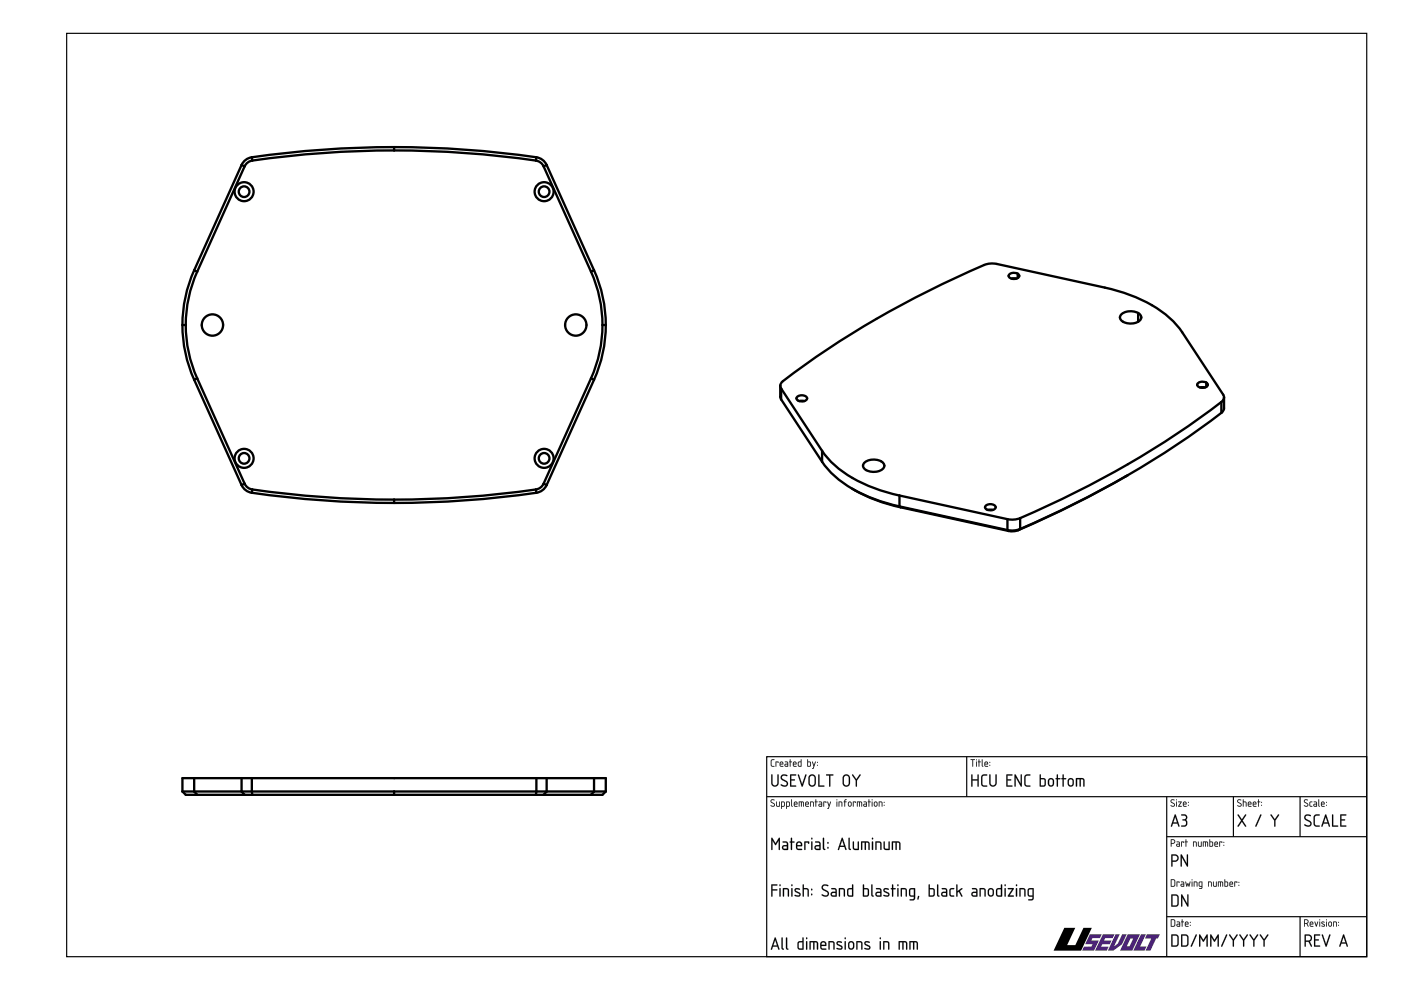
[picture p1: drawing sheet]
<svg xmlns="http://www.w3.org/2000/svg" width="297mm" height="210mm" viewBox="0 0 297 210" stroke-linecap="round" stroke-linejoin="round" font-family="sans-serif">
<path d="M14.1 7.1h275.7v195.7h-275.7zM162.6 160.4h127.2v42.4h-127.2zM162.6 168.9h127.2M205 160.4v8.5M247.4 168.9v33.9M247.4 177.4h42.4M261.5 168.9v8.5M275.6 168.9v8.5M247.4 194.4h42.4M275.6 194.4v8.4" fill="none" stroke="#000" stroke-width=".25"/>
<g fill="#000">
<path d="M225.7 196.7h2.3l-1.7 3.7h1.7l1.7-3.7h1.8l-2.3 4.9h-5.8z"/>
<path d="M163.5 169.6l.5-.1 .2 .1v.1a.34 .34 0 0 0-.4-.1 .34 .34 0 0 0-.2 .4l.7 .5-.1 .4a.42 .42 0 0 1-.5 .2 .42 .42 0 0 1-.3-.4l.6 .2 .1-.3-.7-.6zM163.5 169.6v.5l.7 .5-.2 .3-.6-.2v.2a.45 .45 0 0 0 .7 .1 .45 .45 0 0 0 0-.7l-.5-.3-.1-.2 .7-.2-.5-.1zM164.6 170h.1v.8l.5 .1v-.9h.1v1l-.7-.1zM164.6 170v.9l.7 .1v-1h-.1v.9h-.4l-.1-.1zM165.8 170.1v.8h.4v-.8zM165.8 170.1l.4 .1v.7h-.4zM165.6 170h.6l.2 .3-.1 .6-.5 .1-.1 .5zM165.6 170v1.5l.2-.5h.3a.64 .64 0 0 0 .1-1zM166.8 170.1v.8h.4l.1-.8zM166.8 170.1l.5 .1-.1 .7h-.4zM166.7 170h.6l.2 .3-.1 .6-.6 .1v.5zM166.7 170v1.5l.1-.5h.4a.64 .64 0 0 0 .1-1zM167.8 169.5l.1 .1 .1 1.4-.2-.2zM167.8 169.5v1.3l.2 .2zM168.5 170.2v.2h.4l-.1-.3zM168.5 170.2a.25 .25 0 0 1 .3-.1 .25 .25 0 0 1 .1 .3h-.4zM168.4 170a.4 .4 0 0 1 .6 0 .4 .4 0 0 1 0 .6h-.5v.2l.6 .2h-.5a.63 .63 0 0 1-.2-1zM168.4 170l-.1 .3 .1 .6 .7 .1-.6-.2-.1-.1v-.2h.7l-.1-.4-.3-.2zM169.4 169.9l1 .1v1l-.1-.1-.1-.8h-.2l-.1 .9-.1-.9h-.3v.9h-.1zM169.4 170v1l.1-.9h.3l.1 .9 .1-.9h.3l.1 .9-.1-1zM170.9 170.2v.2h.4l-.1-.3zM170.9 170.2a.25 .25 0 0 1 .3-.1 .25 .25 0 0 1 .1 .3h-.4zM170.8 170a.4 .4 0 0 1 .6 0 .4 .4 0 0 1 0 .6h-.5v.2l.6 .2h-.5a.63 .63 0 0 1-.2-1zM170.9 170l-.2 .3 .1 .6 .7 .1-.6-.2v-.1v-.2h.6l-.1-.4-.3-.2zM171.8 169.9l.7 .1v1l-.1-.1-.1-.8h-.4v.8l-.1 .1zM171.8 170v1l.1-.9h.5l.1 .9v-1zM172.9 169.5l.2 .1-.1 .3 .4 .1-.4 .1v.9l-.1-.9-.2-.1 .2-.1zM172.9 169.5v.5h-.1l.1 .1 .1 .9v-.9l.4-.1h-.4zM173.7 170.6l.1 .3h.3v-.3zM173.7 170.6l.5-.1v.4l-.5-.1zM173.6 170h.5l.2 .2v.8h-.5a.32 .32 0 0 1-.3-.3 .32 .32 0 0 1 .3-.3h.3v-.2l-.5-.1zM173.6 170l.5 .2 .1 .2h-.4a.3 .3 0 0 0-.3 .3 .3 .3 0 0 0 .3 .3h.5v-.8l-.2-.2zM174.6 170h.6l-.1 .3-.1-.2h-.3l-.1 .9zM174.6 170v1l.1-.9h.4v.1l.1-.2zM175.4 170h.2l.2 .7 .2-.7h.2l-.6 1.5-.2-.1h.2l.1-.4zM175.4 170l.3 1-.1 .4h-.2l.2 .1 .6-1.5h-.2l-.2 .8zM177.4 170h.1l-.1 1zM177.4 170v1l.1-1zM177.3 169.6a.15 .15 0 0 1 .3 0 .15 .15 0 0 1-.3 0zM177.4 169.5l.1 .2zM177.8 169.9l.7 .1 .1 1-.2-.1v-.8h-.4v.8l-.2 .1zM177.8 170v1l.1-.9h.5l.2 .9-.1-1zM179.1 169.6l.4-.1-.3 .4 .3 .1-.3 .1-.1 .9-.1-.9-.1-.1 .1-.1zM179.1 169.6l-.1 .3-.1 .1 .1 .1 .1 .9 .1-.9 .3-.1-.3-.1v-.2l.3-.2zM180 170.1v.7h.3l.1-.6zM180 170.1h.3l.1 .5a.25 .25 0 0 1-.2 .3 .25 .25 0 0 1-.3-.2zM179.9 170h.4l.2 .2v.6l-.2 .2h-.3l-.2-.2zM179.9 170l-.1 .6a.38 .38 0 0 0 .4 .4 .38 .38 0 0 0 .3-.3l-.1-.7zM180.8 170h.7l-.1 .3-.1-.2h-.3l-.1 .9zM180.9 170v1l.1-.9h.3l.1 .1v-.2zM181.7 169.9l1 .1 .1 1-.2-.1v-.8h-.3l-.1 .9v-.9h-.4v.9h-.1zM181.7 170v1l.1-.9h.4v.9l.1-.9h.3l.2 .9-.1-1zM183.2 170.6l.1 .3h.3v-.3zM183.2 170.6l.5-.1v.4l-.5-.1zM183.1 170h.5l.2 .2v.8h-.5a.32 .32 0 0 1-.3-.3 .32 .32 0 0 1 .3-.3h.3v-.2l-.5-.1zM183.1 170l.5 .2 .1 .2h-.4a.3 .3 0 0 0-.3 .3 .3 .3 0 0 0 .3 .3h.5v-.8l-.2-.2zM184.2 169.5l.1 .1v.3l.3 .1-.3 .1-.1 .9v-.9l-.2-.1 .2-.1zM184.2 169.5v.5h-.2l.2 .1v.9l.1-.9 .3-.1h-.3zM184.8 170h.2l-.1 1zM184.9 170v1l.1-1zM184.8 169.6a.11 .11 0 0 1 .2 0 .11 .11 0 0 1-.2 0zM184.9 169.5l.1 .2zM185.5 170.1v.7h.3l.1-.6zM185.5 170.1h.3l.1 .5a.25 .25 0 0 1-.2 .3 .25 .25 0 0 1-.3-.2zM185.4 170h.4l.2 .2v.6l-.2 .2h-.3l-.2-.2zM185.4 170l-.1 .6a.38 .38 0 0 0 .4 .4 .38 .38 0 0 0 .3-.3l-.1-.7zM186.3 169.9l.7 .1 .1 1-.2-.1v-.8h-.4v.8l-.2 .1zM186.3 170v1l.1-.9h.5l.2 .9-.1-1zM187.4 170.7h.1v.1h-.1zM187.4 170.7l.1 .1zM187.4 170h.1v.2h-.1zM187.4 170l.1 .2z"/>
<path d="M163.5 169.6l.5-.1 .2 .1v.1a.35 .35 0 0 0-.5-.1 .35 .35 0 0 0-.1 .4l.5 .3a.41 .41 0 0 1 0 .7 .41 .41 0 0 1-.7-.3 .4 .4 0 0 0 .4 .2 .4 .4 0 0 0 .4-.3l-.7-.5zM164.6 170h.1v.8l.1 .1h.4v-.9h.1v1l-.7-.1zM165.8 170.1v.8h.4v-.7zM165.6 170l.5-.1a.64 .64 0 0 1 0 1.1h-.3l-.1 .5h-.1zM166.8 170.1v.8h.4l.1-.7zM166.7 170l.5-.1a.64 .64 0 0 1 0 1.1h-.4v.5h-.1zM167.8 169.5l.1 .1 .1 1.4-.2-.2zM168.5 170.2v.2h.4l-.1-.3zM168.4 170a.39 .39 0 0 1 .6 0 .39 .39 0 0 1 0 .6h-.5v.2l.6 .2h-.5a.62 .62 0 0 1-.2-1zM169.4 170h.9l.1 1-.1-.1v-.8h-.3l-.1 .9-.1-.9h-.3v.9h-.1zM170.9 170.2v.2h.4l-.1-.3zM170.9 170a.39 .39 0 0 1 .5 0 .39 .39 0 0 1 0 .6h-.5v.2l.6 .2h-.5a.62 .62 0 0 1-.1-1zM171.8 170h.7v1l-.1-.1v-.8h-.5v.8l-.1 .1zM172.9 169.5l.1 .1v.3l.4 .1-.4 .1v.9l-.1-.9-.2-.1 .2-.1zM173.7 170.6l.1 .3h.3v-.3zM173.6 170h.5l.2 .2v.8h-.5a.31 .31 0 0 1-.3-.3 .31 .31 0 0 1 .3-.3h.3v-.2zM174.6 170h.6l-.1 .2-.1-.1h-.3l-.1 .9zM175.4 170l.4 .7 .2-.7h.2l-.6 1.5-.2-.1 .3-.4zM177.4 170h.1l-.1 1zM177.4 169.6a.1 .1 0 0 1 .2 0 .1 .1 0 0 1-.2 0zM177.8 170h.7l.1 1-.2-.1v-.8h-.4v.8l-.2 .1zM179.1 169.6l.4-.1-.3 .2v.2l.3 .1-.3 .1-.1 .9-.1-.9-.1-.1zM180 170.1l-.1 .6a.24 .24 0 0 0 .3 .2 .24 .24 0 0 0 .2-.3l-.1-.4zM179.7 170.4a.51 .51 0 0 1 1 0 .51 .51 0 0 1-1 0zM180.8 170h.7l-.1 .2-.1-.1h-.3l-.1 .9zM181.7 170h1l.1 1-.2-.1v-.8h-.3l-.1 .9v-.9h-.4v.9h-.1zM183.2 170.6l.1 .3h.3v-.3zM183.1 170h.5l.2 .2v.8h-.5a.31 .31 0 0 1-.3-.3 .31 .31 0 0 1 .3-.3h.3v-.2zM184.2 169.5l.1 .1v.3l.3 .1-.3 .1-.1 .9v-.9l-.2-.1 .2-.1zM184.8 170h.2l-.1 1zM184.8 169.6a.1 .1 0 0 1 .2 0 .1 .1 0 0 1-.2 0zM185.5 170.1l-.1 .6a.24 .24 0 0 0 .3 .2 .24 .24 0 0 0 .2-.3l-.1-.4zM185.2 170.4a.51 .51 0 0 1 1 0 .51 .51 0 0 1-1 0zM186.3 170h.7l.1 1-.2-.1v-.8h-.4v.8l-.2 .1zM187.4 170.7l.1 .1zM187.4 170l.1 .2z"/>
<path d="M163.5 164.2l.3 .1v1.9l.2 .2 .3 .1a.52 .52 0 0 0 .5-.5v-1.7l.2-.1 .1 .1v1.7l-.2 .6a.78 .78 0 0 1-.9 .2 .78 .78 0 0 1-.5-.8zM163.6 164.2l-.1 1.8 .3 .6a.79 .79 0 0 0 .8 .1 .79 .79 0 0 0 .5-.7l-.1-1.8-.2 1.9-.1 .3a.53 .53 0 0 1-.6 .1 .53 .53 0 0 1-.3-.5v-1.7zM165.7 164.4a1 1 0 0 1 1.3 0l-.2 .2a.59 .59 0 0 0-.6-.1 .59 .59 0 0 0-.4 .5l.9 .5a.66 .66 0 0 1 .2 1.1 .9 .9 0 0 1-1.4-.3l1 .2 .3-.4-.1-.2-1.2-.8zM165.7 164.4l-.1 .7 1 .7a.43 .43 0 0 1 .2 .6 .43 .43 0 0 1-.6 .1l-.6-.2v.2a.78 .78 0 0 0 1 .3 .78 .78 0 0 0 .4-.9l-.3-.4-.8-.4-.1-.2 .2-.4h.8l.1-.1-.7-.2zM167.5 164.2h1.3l-.1 .3-.9-.1v.8h.6l.2 .2-.2 .1h-.6v1h.9l.1 .3h-1.3zM167.6 164.2l-.1 2.5h1.3l-.1-.1h-1v-1.1l.8-.1-.8-.1v-.9h1l.1-.2zM169.2 164.2l.2 .1 .7 2 .6-2 .3-.1-.8 2.6-.3-.1zM169.2 164.2l.7 2.5 .2 .1 .8-2.6-.2 .1-.6 2-.7-2zM171.8 164.6l-.1 .4v1.2l.3 .3h.4l.3-.3v-1.4l-.3-.3zM171.8 164.6l.4-.2 .5 .3v1.3a.55 .55 0 0 1-.5 .6 .55 .55 0 0 1-.6-.5v-1.1zM171.6 164.4l.6-.2 .5 .2 .3 .4v1.2a.8 .8 0 0 1-.8 .8 .8 .8 0 0 1-.8-.7v-1.4zM171.6 164.4l-.2 .5v1.2l.2 .5a.84 .84 0 0 0 1.1 0l.2-.4 .1-1.2a.78 .78 0 0 0-.5-.7 .78 .78 0 0 0-.9 .1zM173.5 164.2l.3 .1-.1 2.2h.9l.2 .3h-1.3zM173.5 164.2v2.5l1.2 .1-.1-.2h-.9v-2.3zM175.2 164.2h1.4l.1 .1-.1 .2-.6-.1 .1 2.3-.2 .1-.1-.1v-2.3h-.6zM175.2 164.2v.2h.6l.1 2.4 .1-2.4 .7-.1zM179.1 164.6l-.2 .4 .1 1.2 .3 .3h.3l.3-.3v-1.4l-.3-.3zM179.1 164.6l.3-.2 .5 .3 .1 1.3a.55 .55 0 0 1-.5 .6 .55 .55 0 0 1-.6-.5v-1.1zM178.9 164.4l.5-.2 .6 .2 .2 .4v1.2a.8 .8 0 0 1-.7 .8 .8 .8 0 0 1-.9-.7l.1-1.4zM178.9 164.4l-.2 .5v1.2l.2 .5a.84 .84 0 0 0 1.1 0l.2-.4v-1.2a.78 .78 0 0 0-.5-.7 .78 .78 0 0 0-.8 .1zM180.7 164.2l.2 .1 .7 .9 .6-1 .3 .1-.8 1.2v1.2l-.1 .1-.2-.2v-1.1l-.7-1.1zM180.7 164.2l.8 1.3 .1 1.3 .1-1.3 .7-1.3-.2 .1-.6 1-.7-1z"/>
<path d="M163.6 164.2l.2 .1v1.7a.53 .53 0 0 0 .5 .5 .53 .53 0 0 0 .5-.5v-1.7l.2-.1 .1 .1v1.7a.78 .78 0 0 1-.8 .8 .78 .78 0 0 1-.8-.8zM165.7 164.4a1 1 0 0 1 1.2 0l-.1 .2a.6 .6 0 0 0-.6-.2 .6 .6 0 0 0-.4 .6l.9 .5a.74 .74 0 0 1 0 1.3 .74 .74 0 0 1-1.2-.5h.1a.62 .62 0 0 0 .7 .3 .62 .62 0 0 0 .5-.6l-1.1-.7-.2-.5zM167.5 164.2h1.3l-.1 .2h-.9v.8l.7 .2-.7 .1v1h.9l.1 .3h-1.3zM169.2 164.2l.2 .1 .7 2 .6-2 .2-.1-.7 2.6-.3-.1zM171.8 164.6l-.1 .4v1.1a.53 .53 0 0 0 .5 .4 .53 .53 0 0 0 .5-.5l-.1-1.3-.4-.3zM171.6 164.4a.78 .78 0 0 1 .9-.2 .78 .78 0 0 1 .5 .8v1a.78 .78 0 0 1-.8 .8 .78 .78 0 0 1-.8-.7v-1.4zM173.5 164.2l.2 .1v2.2h.9l.2 .3h-1.3zM175.2 164.2h1.4l.1 .1-.7 .1v2.3l-.1 .1-.1-.1v-2.3h-.6zM179.1 164.6l-.2 .4v1.1a.53 .53 0 0 0 .6 .4 .53 .53 0 0 0 .5-.5l-.1-1.3-.5-.3zM178.9 164.4a.78 .78 0 0 1 .8-.2 .78 .78 0 0 1 .5 .8v1a.78 .78 0 0 1-.7 .8 .78 .78 0 0 1-.8-.7v-1.4zM180.7 164.2l.2 .1 .7 .9 .6-.9 .2-.1 .1 .2a2.32 2.32 0 0 0-.8 2.4h-.2a2.39 2.39 0 0 0-.9-2.5z"/>
<path d="M163.5 161.1l.7-.1-.6 .3v.9l.1 .2h.4l.1 .1h-.6l-.2-.2zM164.5 161.5h.6l-.1 .3-.1-.2h-.3l-.1 1zM165.5 161.7v.2h.4l-.1-.3zM165.4 161.6a.39 .39 0 0 1 .6 0 .39 .39 0 0 1 0 .5h-.5v.3l.6 .1-.5 .1a.62 .62 0 0 1-.2-1zM166.5 162.1l.1 .3h.3v-.3zM166.4 161.5h.5l.2 .3v.7l-.5 .1a.31 .31 0 0 1-.3-.4 .31 .31 0 0 1 .3-.3h.3v-.2zM167.5 161l.1 .1v.4h.3l-.3 .1-.1 1v-1l-.2-.1h.2zM168.3 161.7v.2h.4l-.1-.3zM168.2 161.6a.39 .39 0 0 1 .6 0 .39 .39 0 0 1 0 .5h-.5v.3l.6 .1-.5 .1a.62 .62 0 0 1-.2-1zM169.3 161.7l.1 .7h.4v-.8zM169.2 161.6l.6-.1v-.4l.1-.1v1.5h-.5l-.2-.1zM171.3 161.6v.8h.5v-.7zM171.2 161l.1 .1v.4h.5l.1 .2v.6l-.1 .2h-.6zM172.2 161.5l.4 .7 .2-.7h.2l-.6 1.5h-.2l.3-.5zM173.2 162.2l.2 .2zM173.2 161.6l.2 .1z"/>
<path d="M163.5 161.1l.7-.1v.1l-.6 .2v.9v.1l.6 .1v.1h-.6l-.2-.2zM163.5 161.1l-.1 1.2 .2 .2h.6l-.5-.1-.1-.2v-.9l.6-.3zM164.5 161.5h.6l-.1 .3-.1-.2h-.3l-.1 1zM164.5 161.5v1l.1-.9h.3l.1 .2 .1-.3zM165.5 161.7v.2h.4l-.1-.3zM165.5 161.7a.25 .25 0 0 1 .3-.1 .25 .25 0 0 1 .1 .3h-.5zM165.4 161.5v.1a.39 .39 0 0 1 .6 0 .39 .39 0 0 1 0 .5h-.5v.3l.6 .1-.5 .1a.63 .63 0 0 1-.2-1.1zM165.4 161.6l-.1 .2 .1 .7h.7l-.6-.1-.1-.2v-.1h.7l-.1-.5-.3-.1zM166.5 162.1l.1 .3h.3v-.3zM166.5 162.1h.5v.3h-.5zM166.4 161.5h.5l.2 .3v.7l-.5 .1a.32 .32 0 0 1-.3-.4 .32 .32 0 0 1 .3-.3h.3v-.2l-.5-.1zM166.4 161.5l.5 .2 .1 .2h-.4a.3 .3 0 0 0-.3 .3 .3 .3 0 0 0 .3 .3h.5v-.7l-.2-.3zM167.5 161l.1 .1v.4h.3l-.3 .1-.1 1v-1l-.2-.1h.2zM167.5 161v.5h-.2l.2 .1v.9l.1-.9 .3-.1h-.3zM168.3 161.7v.2h.4l-.1-.3zM168.3 161.7a.25 .25 0 0 1 .3-.1 .25 .25 0 0 1 .1 .3h-.4zM168.2 161.5v.1a.39 .39 0 0 1 .6 0 .39 .39 0 0 1 0 .5h-.5v.3l.6 .1-.5 .1a.63 .63 0 0 1-.2-1.1zM168.3 161.6l-.2 .2 .1 .7h.7l-.6-.1v-.2v-.1h.6l-.1-.5-.3-.1zM169.4 161.7v.6l.4 .1v-.8zM169.3 161.7l.5-.1v.8h-.5zM169.2 161.6l.6-.1v-.4l.1-.1v1.5h-.5l-.2-.1zM169.2 161.6v.8l.2 .1h.5v-1.5l-.1 .5zM171.3 161.6v.8h.4l.1-.7zM171.3 161.6l.5 .1v.7h-.5zM171.2 161l.1 .1v.4h.5l.1 .2v.7l-.1 .1h-.6zM171.2 161v1.5h.6l.1-.2v-.6l-.1-.2h-.5zM172.2 161.5h.1l.3 .7 .2-.7h.2l-.6 1.5h-.2l.2-.1 .1-.4zM172.2 161.5l.3 1-.1 .4-.2 .1h.2l.5-1.5h-.1l-.2 .8zM173.2 162.2h.2v.2h-.2zM173.2 162.2l.1 .1zM173.2 161.6h.2v.1h-.2zM173.2 161.6l.2 .1z"/>
<path d="M163.5 177.6l.3 .1 .6 1.1 .7-1.1 .2-.1v2.6l-.2-.1v-1.9l-.7 1-.6-1v1.9l-.3 .1zM163.6 177.7v2.5l.2-.1v-2l.6 1.1 .7-1.1v2l.2 .1v-2.5h-.2l-.7 1.1-.6-1.1zM166.1 179.5v.3l.1 .1 .6 .1v-.6zM166.1 179.5l.8-.1v.6l-.8-.1zM165.9 178.4h.9l.3 .5v1.3h-.8a.54 .54 0 0 1-.5-.5 .54 .54 0 0 1 .5-.5h.5v-.4l-.9-.2zM166 178.4v.2l.8 .2 .1 .4h-.6a.51 .51 0 0 0-.5 .5 .51 .51 0 0 0 .5 .5h.7l.1-1.3-.3-.4zM167.7 177.6l.2 .2v.6h.4l.2 .1-.6 .2v1.4l-.1 .1-.1-.1v-1.4l-.3-.2 .3-.1zM167.7 177.7v.7l-.3 .1 .3 .1 .1 1.6 .1-1.6 .5-.1-.5-.1v-.6zM169.1 178.8l-.1 .4h.8l-.2-.5zM169.1 178.8a.42 .42 0 0 1 .5-.1 .42 .42 0 0 1 .2 .5h-.8zM169 178.5a.66 .66 0 0 1 .9 .1 .66 .66 0 0 1 .1 .8h-1l.2 .5 .7 .1 .2 .1-.2 .1h-.6a1.09 1.09 0 0 1-.3-1.7zM169 178.6a1.68 1.68 0 0 0-.1 1.5l.4 .1 .8-.1-1-.1-.1-.3v-.3h1l-.1-.8-.5-.2zM170.5 178.4h.9l.2 .1-.2 .4-.1-.3h-.5v1.5l-.2 .1-.1-.1zM170.6 178.4v1.8l.2-.1v-1.5h.5l.1 .3 .1-.4zM172 178.4l.3 .1v1.6l-.2 .1-.1-.1zM172 178.4l.1 1.8 .1-1.7zM172 177.8a.18 .18 0 0 1 .3 0 .18 .18 0 0 1-.3 0zM172 177.7v.2h.2v-.2zM173 179.5v.3l.1 .1 .6 .1v-.6zM173 179.5l.7-.1v.6l-.7-.1zM172.8 178.4h.9l.3 .5v1.3h-.8a.54 .54 0 0 1-.5-.5 .54 .54 0 0 1 .5-.5h.5v-.4l-.9-.2zM172.9 178.4v.2l.8 .2v.4h-.5a.51 .51 0 0 0-.5 .5 .51 .51 0 0 0 .5 .5h.7l.1-1.3-.3-.4zM174.5 177.6l.2 .2v2l.3 .3-.2 .1-.2-.1-.2-.3zM174.5 177.7v2.1l.1 .3 .2 .1 .2-.1-.3-.3v-2zM175.4 179.6h.2l.1 .3h-.3zM175.5 179.6v.3h.1v-.3zM175.4 178.6h.3v.3h-.3zM175.5 178.6v.2h.1v-.2zM178.5 177.6l.2 .1 .8 2.3-.2 .2-.3-.6h-.9l-.2 .6-.3-.1zM178.5 177.7l-.8 2.4h.2l.2-.6h1l.2 .7 .1-.2-.7-2.3zM178.5 178.2l-.3 1.1h.8zM178.6 178.1l.4 1.2h-.9zM179.9 177.6l.3 .2v2l.2 .3-.1 .1-.3-.1-.1-.3zM179.9 177.7v2.1l.1 .3 .3 .1 .1-.1-.3-.3v-2zM180.8 178.4l.3 .2v1.2l.7 .2v-1.5l.3-.1v1.8h-.8l-.4-.1-.1-.4zM180.9 178.4a1.78 1.78 0 0 0 .2 1.8h1v-1.7l-.1-.1-.1 .1v1.5h-.6l-.2-.2-.1-1.2zM182.6 178.4h1.2l.4 .1a2.26 2.26 0 0 1 .1 1.7l-.2-.1v-1.3l-.5-.2v1.6l-.3-.1v-1.5h-.5v1.5l-.2 .1zM182.6 178.4v1.8l.2-.1v-1.5h.6v1.5l.1 .1 .1-1.6 .5 .1v1.4l.2 .1 .1-1.3-.2-.4zM184.9 178.4l.2 .1v1.6l-.1 .1-.2-.1zM184.9 178.4l.1 1.8 .1-1.7zM184.8 177.8a.2 .2 0 0 1 .4 0 .2 .2 0 0 1-.4 0zM184.9 177.7v.2h.2v-.2zM185.6 178.4h.8l.4 .1 .1 .4v1.3l-.3-.2v-1.3l-.8-.1 .1 1.5-.3 .1zM185.6 178.4v1.8l.2-.1v-1.5l.8 .1 .1 1.3 .2 .2a1.68 1.68 0 0 0-.3-1.8zM187.4 178.4l.2 .2v1.2l.8 .2v-1.5l.2-.1v1.8h-.8l-.3-.1-.2-.4zM187.4 178.4a1.78 1.78 0 0 0 .2 1.8h1v-1.7l-.1-.1-.1 .1v1.5h-.6l-.2-.2v-1.2zM189.1 178.4h1.3l.3 .1a2.26 2.26 0 0 1 .1 1.7l-.2-.1v-1.3l-.5-.2v1.6l-.3-.1 .1-1.5h-.6l.1 1.5-.3 .1zM189.1 178.4v1.8l.2-.1v-1.5h.6v1.5l.1 .1 .1-1.6 .5 .1 .1 1.4 .2 .1v-1.3l-.2-.4z"/>
<path d="M163.6 177.7h.2l.6 1.1 .7-1.1h.2v2.5l-.2-.1v-1.9l-.7 1-.6-1v1.9l-.2 .1zM166.1 179.5v.3l.1 .1 .6 .1v-.6zM166 178.4h.8l.3 .5v1.3h-.8a.52 .52 0 0 1-.5-.5 .52 .52 0 0 1 .5-.5h.5v-.4l-.8-.2zM167.7 177.7l.2 .1v.6l.6 .1-.6 .2v1.4l-.1 .1-.1-.1v-1.4l-.3-.2 .3-.1zM169.1 178.8l-.1 .4h.8l-.2-.5zM169 178.6a.65 .65 0 0 1 .9 0 .65 .65 0 0 1 .1 .8h-1l.1 .5 1 .2-.8 .1a1.07 1.07 0 0 1-.3-1.6zM170.6 178.4h.8l.2 .1-.2 .4-.1-.3h-.5v1.5l-.2 .1-.1-.1zM172 178.4l.2 .1v1.6l-.1 .1-.1-.1zM172 177.8a.17 .17 0 0 1 .3 0 .17 .17 0 0 1-.3 0zM173 179.5v.3l.1 .1 .6 .1v-.6zM172.8 178.4h.9l.3 .5-.1 1.3h-.7a.52 .52 0 0 1-.5-.5 .52 .52 0 0 1 .5-.5h.5v-.4l-.9-.2zM174.5 177.7l.2 .1v2l.3 .3-.2 .1-.2-.1-.1-.3zM175.4 179.6h.2v.3h-.2zM175.4 178.6h.2v.2h-.2zM178.5 177.6l.2 .1 .8 2.3-.2 .2-.3-.6h-.9l-.3 .6-.2-.1zM178.6 178.1l-.4 1.2h.8zM179.9 177.7l.3 .1v2l.2 .3-.1 .1-.3-.1-.1-.3zM180.8 178.4l.3 .2v1.2l.2 .2h.6v-1.5l.1-.1 .1 .1v1.7h-1a1.78 1.78 0 0 1-.3-1.8zM182.6 178.4h1.4a1.48 1.48 0 0 1 .3 1.8l-.2-.1v-1.3l-.3-.2h-.2v1.5l-.1 .1-.2-.1v-1.5h-.5v1.5l-.2 .1zM184.9 178.4l.2 .1v1.6l-.1 .1-.1-.1zM184.9 177.8a.17 .17 0 0 1 .3 0 .17 .17 0 0 1-.3 0zM185.6 178.4a.89 .89 0 0 1 1.3 .6l-.1 1.2-.2-.2v-1.2l-.2-.2h-.6v1.5l-.2 .1zM187.4 178.4l.2 .2v1.2l.2 .2h.6v-1.5l.1-.1 .1 .1v1.7h-1a1.78 1.78 0 0 1-.2-1.8zM189.1 178.4h1.5a1.48 1.48 0 0 1 .2 1.8l-.1-.1-.1-1.3-.2-.2h-.3v1.5l-.1 .1-.1-.1v-1.5h-.6v1.5l-.2 .1z"/>
<path d="M205.8 161l.9 .1h-.4l-.1 1.5v-1.5h-.4zM205.8 161l.4 .1v1.4l.1-1.4h.4zM207 161.5h.1l-.1 1.1zM207 161.5v1l.1-1zM206.9 161.1a.15 .15 0 0 1 .3 0 .15 .15 0 0 1-.3 0zM207 161l.1 .2zM207.5 161l.1 .1v.4h.4l-.4 .1v1l-.1-1-.2-.1h.2zM207.5 161v.5h-.2l.2 .1 .1 .9v-.9l.3-.1h-.3zM208.2 161l.1 .1 .1 1.5-.2-.3zM208.2 161v1.3l.2 .2zM208.9 161.7v.2h.4l-.1-.3zM208.9 161.7a.25 .25 0 0 1 .3-.1 .25 .25 0 0 1 .1 .3h-.4zM208.8 161.5v.1a.39 .39 0 0 1 .6 0 .39 .39 0 0 1 0 .5h-.5v.3l.6 .1-.5 .1a.63 .63 0 0 1-.2-1.1zM208.9 161.6l-.2 .2 .1 .7h.7l-.6-.1v-.2v-.1h.6l-.1-.5-.3-.1zM209.8 162.2h.1v.2h-.1zM209.8 162.2l.1 .1zM209.8 161.6h.1v.1h-.1zM209.8 161.6l.1 .1z"/>
<path d="M205.8 161l.9 .1h-.4l-.1 1.5v-1.5h-.4zM207 161.5h.1l-.1 1.1zM207 161.1a.1 .1 0 0 1 .2 0 .1 .1 0 0 1-.2 0zM207.5 161l.1 .1v.4h.4l-.4 .1v1l-.1-1-.2-.1h.2zM208.2 161l.1 .1 .1 1.5-.2-.3zM208.9 161.7v.2h.4l-.1-.3zM208.8 161.6a.39 .39 0 0 1 .6 0 .39 .39 0 0 1 0 .5h-.5v.3l.6 .1-.5 .1a.62 .62 0 0 1-.2-1zM209.8 162.2l.1 .2zM209.8 161.6l.1 .1z"/>
<path d="M206 164.2l.2 .1v.9h1.1v-.9l.2-.1v2.6l-.2-.1v-1.2h-1.1v1.2l-.2 .1zM208.2 164.4l.3-.2h.8v.2l-.8 .1-.2 .2v1.4l.2 .4h.7l.1 .3h-.9l-.3-.4-.1-1.6zM209.8 164.2l.2 .1v1.7a.53 .53 0 0 0 .5 .5 .53 .53 0 0 0 .6-.5v-1.7l.1-.1 .1 .1v1.7a.78 .78 0 0 1-.7 .8 .78 .78 0 0 1-.9-.8zM213.4 164.2h1.2l-.1 .2h-.9v.8l.8 .2-.8 .1v1h.9l.1 .3h-1.2zM215.1 164.2l.2 .1 1.1 1.9v-1.9l.2-.1v2.6l-.2-.1-1.1-1.9v1.8l-.2 .1zM217.4 164.4l.2-.2h.8v.2l-.7 .1-.3 .2v1.4l.2 .4h.7l.1 .3h-.8l-.4-.4v-1.6zM220.7 165.2v1.3h.5a.92 .92 0 0 0 .2-1.2zM220.5 164.2l.2 .1v.7h.7l.3 .3v1l-.3 .5-1-.1zM222.6 165.3l-.2 .9a.4 .4 0 0 0 .5 .3 .4 .4 0 0 0 .3-.4l-.1-.8-.3-.1zM222.4 165.1a.65 .65 0 0 1 1.1 .5v.6a.65 .65 0 0 1-.7 .6 .65 .65 0 0 1-.6-.7v-.7zM224.1 164.2l.2 .1v.7l.5 .1-.5 .1v1.5l-.1 .1-.1-.1v-1.5l-.3-.1 .3-.1zM225.3 164.2l.2 .1v.7l.6 .1-.6 .1v1.5l-.1 .1-.1-.1v-1.5l-.3-.1 .3-.1zM226.8 165.3l-.2 .9a.4 .4 0 0 0 .4 .3 .4 .4 0 0 0 .4-.4l-.1-.8-.3-.1zM226.6 165.1a.65 .65 0 0 1 1.1 .5v.6a.65 .65 0 0 1-.7 .6 .65 .65 0 0 1-.6-.7v-.7zM228.2 165h1.4a1.48 1.48 0 0 1 .2 1.8l-.1-.2v-1.2l-.3-.2h-.2v1.4l-.2 .2-.1-.2v-1.4h-.5v1.5l-.3 .1z"/>
<path d="M205.9 164.2l.3 .1v.9h1.1l-.1-.9 .3-.1v2.6l-.3-.1 .1-1.2h-1.1v1.2l-.3 .1zM206 164.2v2.6l.2-.1v-1.2h1.1v1.2l.2 .1v-2.6l-.2 .1v1h-1.1v-1zM208.2 164.3a1.03 1.03 0 0 1 1.1 0l-.1 .2h-.7l-.2 .3v1.5l.2 .2 .8 .1-.1 .2h-.8l-.3-.3-.1-1.7zM208.2 164.4l-.2 .4 .1 1.6 .4 .3 .8 .1-.1-.2-.7-.1-.2-.4v-1.4l.2-.2 .8-.1v-.2h-.8zM209.8 164.2l.2 .1v1.9l.2 .2 .3 .1a.52 .52 0 0 0 .5-.5v-1.7l.2-.1 .1 .1v1.7l-.2 .6a.78 .78 0 0 1-.9 .2 .78 .78 0 0 1-.5-.8zM209.8 164.2v1.8l.2 .6a.79 .79 0 0 0 .9 .1 .79 .79 0 0 0 .4-.7l-.1-1.8-.1 1.9-.2 .3a.53 .53 0 0 1-.6 .1 .53 .53 0 0 1-.3-.5v-1.7zM213.4 164.2h1.2l-.1 .3-.9-.1v.8h.7l.1 .2-.1 .1h-.7v1h.9l.1 .3h-1.2zM213.4 164.2v2.5h1.2l-.1-.1h-.9v-1.1l.8-.1-.8-.1v-.9h.9l.1-.2zM215.1 164.2l.3 .1 1 1.9v-1.9l.2-.1v2.6l-.2-.1-1-1.9v1.8l-.3 .2zM215.1 164.2v2.5l.2-.1v-1.9l1.1 2h.2v-2.5l-.2 .1v1.9l-1.1-1.9zM217.4 164.3a1.03 1.03 0 0 1 1.1 0l-.2 .2h-.6l-.3 .3 .1 1.5 .2 .2 .7 .1-.1 .2h-.7l-.4-.3v-1.7zM217.4 164.4l-.2 .4v1.6l.4 .3 .8 .1-.1-.2-.7-.1-.2-.4v-1.4l.3-.2 .7-.1v-.2h-.7zM220.7 165.2v1.3h.6l.1-1.1-.1-.1zM220.7 165.2h.6a1.4 1.4 0 0 1 .1 1.3l-.7 .1zM220.5 164.2l.2 .1v.7h.7l.3 .3v1.2l-.3 .3h-.8l-.2-.1zM220.5 164.2v2.5h.9l.3-.4v-1l-.3-.3h-.7v-.7zM222.6 165.3l-.1 1 .2 .2h.4l.1-.4v-.6l-.2-.2zM222.6 165.3l.2-.1 .3 .1 .1 .8a.42 .42 0 0 1-.3 .5 .42 .42 0 0 1-.5-.4zM222.4 165.1a.65 .65 0 0 1 .7-.1 .65 .65 0 0 1 .4 .6v.7l-.4 .4h-.6l-.3-.6a.98 .98 0 0 1 .2-1zM222.4 165.1l-.2 .3v.7a.63 .63 0 0 0 .6 .7 .63 .63 0 0 0 .7-.6l-.1-.8-.1-.3-.5-.1zM224.1 164.2l.2 .1v.7h.4l.2 .1-.6 .1v1.5l-.1 .1-.2-.1 .1-1.5-.3-.1 .3-.1zM224.1 164.2v.8l-.3 .1 .3 .1 .1 1.6 .1-1.6 .5-.1-.5-.1v-.7zM225.3 164.2l.2 .1v.7h.4l.2 .1-.6 .1v1.5l-.1 .1-.1-.1v-1.5l-.3-.1 .3-.1zM225.3 164.2v.8l-.3 .1 .3 .1 .1 1.6 .1-1.6 .5-.1-.5-.1v-.7zM226.8 165.3l-.1 1 .2 .2h.4l.1-.4v-.6l-.2-.2zM226.7 165.3l.3-.1 .3 .1 .1 .8a.42 .42 0 0 1-.4 .5 .42 .42 0 0 1-.4-.4zM226.6 165.1a.66 .66 0 0 1 1.1 .5v.7l-.4 .4h-.6l-.3-.6a.98 .98 0 0 1 .2-1zM226.6 165.1l-.2 .3v.7a.63 .63 0 0 0 .6 .7 .63 .63 0 0 0 .6-.6v-.8l-.1-.3-.5-.1zM228.1 165l1.3-.1 .4 .2a2.26 2.26 0 0 1 0 1.7l-.1-.2-.1-1.2-.4-.2-.1 1.6-.2-.2v-1.4h-.5v1.5l-.3 .1zM228.2 165v1.7h.1v-1.5h.6v1.4l.1 .2 .1-1.6 .5 .1 .1 1.3 .2 .1v-1.2l-.2-.4z"/>
<path d="M248.3 169.6l.5-.1 .2 .1v.1a.34 .34 0 0 0-.4-.1 .34 .34 0 0 0-.2 .4l.7 .5-.1 .4a.42 .42 0 0 1-.4 .2 .42 .42 0 0 1-.3-.4l.5 .2 .2-.3-.8-.6zM248.3 169.6v.5l.7 .5-.2 .3-.5-.2-.1 .2a.45 .45 0 0 0 .7 .1 .45 .45 0 0 0 0-.7l-.5-.3-.1-.2 .7-.2-.4-.1zM249.4 170h.1v1zM249.4 170l.1 1v-1zM249.4 169.6a.11 .11 0 0 1 .2 0 .11 .11 0 0 1-.2 0zM249.4 169.5l.1 .2zM249.8 169.9h.7l-.5 1h.5v.1h-.7l.5-.9h-.4zM249.8 170l.6 .1-.6 .9h.7v-.1h-.5l.5-.9zM251 170.2v.2h.4l-.1-.3zM251 170.2a.25 .25 0 0 1 .3-.1 .25 .25 0 0 1 .1 .3h-.5zM250.9 170a.4 .4 0 0 1 .6 0 .4 .4 0 0 1 0 .6h-.5v.2l.6 .2h-.5a.63 .63 0 0 1-.2-1zM250.9 170l-.1 .3 .1 .6 .7 .1-.6-.2-.1-.1v-.2h.7l-.1-.4-.3-.2zM251.9 170.7h.1v.1h-.1zM251.9 170.7l.1 .1zM251.9 170h.1v.2h-.1zM251.9 170l.1 .2z"/>
<path d="M248.3 169.6l.5-.1 .2 .1v.1a.35 .35 0 0 0-.4-.1 .35 .35 0 0 0-.2 .4l.5 .3a.41 .41 0 0 1 0 .7 .41 .41 0 0 1-.6-.3 .4 .4 0 0 0 .3 .2 .4 .4 0 0 0 .4-.3l-.7-.5zM249.4 170h.1v1zM249.4 169.6a.1 .1 0 0 1 .2 0 .1 .1 0 0 1-.2 0zM249.8 170h.7l-.5 .9h.5v.1h-.7l.5-.9h-.4zM251 170.2v.2h.4l-.1-.3zM250.9 170a.39 .39 0 0 1 .6 0 .39 .39 0 0 1 0 .6h-.5v.2l.6 .2h-.5a.62 .62 0 0 1-.2-1zM251.9 170.7l.1 .1zM251.9 170l.1 .2z"/>
<path d="M248.4 178.1v.6h.3a.32 .32 0 0 0 .3-.3 .32 .32 0 0 0-.3-.3zM248.3 178h.4a.47 .47 0 0 1 .5 .4 .47 .47 0 0 1-.5 .5h-.3v.5l-.2 .1zM249.6 179.1v.3h.4v-.4zM249.5 178.4h.5l.2 .3-.1 .8h-.4a.31 .31 0 0 1-.3-.3 .31 .31 0 0 1 .3-.3h.3v-.2zM250.4 178.4l.6 .1v.2l-.1-.1h-.3l-.1 .9zM251.4 178h.1v.4l.3 .1-.3 .1-.1 .9v-.9l-.2-.1 .2-.1zM253 178.4l.6 .1 .1 1-.1-.1-.1-.8h-.4v.8l-.1 .1zM254 178.4l.1 .1v.8l.2 .1h.3v-.9l.2-.1-.1 1.1-.6-.1zM255.1 178.4l.9 .1 .1 1-.1-.1-.1-.8h-.2l-.1 .9-.1-.9h-.3v.8l-.1 .1zM256.6 178.6v.8l.4-.1v-.6zM256.4 178h.2v.4l.4 .1 .2 .1v.6l-.2 .3-.6-.1zM257.7 178.7l-.1 .2h.5l-.1-.3zM257.6 178.5a.39 .39 0 0 1 .5 0 .39 .39 0 0 1 .1 .5h-.6l.1 .3 .5 .1-.4 .1a.62 .62 0 0 1-.2-1zM258.5 178.4l.6 .1v.2l-.1-.1h-.3l-.1 .9zM259.4 179.1l.1 .2zM259.4 178.5l.1 .2z"/>
<path d="M248.4 178.1v.6h.3a.31 .31 0 0 0 .3-.3 .31 .31 0 0 0-.3-.3zM248.4 178.1h.3a.33 .33 0 0 1 .3 .3 .33 .33 0 0 1-.3 .3h-.3zM248.2 178l.8 .1a.47 .47 0 0 1 .1 .5 .47 .47 0 0 1-.4 .3h-.3v.5l-.2 .1zM248.3 178v1.5l.1-.6 .5-.1 .3-.4-.3-.4zM249.6 179.1v.2l.4 .1v-.4zM249.6 179.1l.4-.1v.4l-.4-.1zM249.5 178.4h.5l.2 .3-.1 .8h-.4a.32 .32 0 0 1-.3-.3 .32 .32 0 0 1 .3-.3h.3v-.2l-.5-.1zM249.5 178.4l.5 .3v.2h-.3a.3 .3 0 0 0-.3 .3 .3 .3 0 0 0 .3 .3h.4v-.8l-.1-.2zM250.4 178.4l.7 .1-.1 .2-.1-.1h-.3l-.1 .9zM250.5 178.4v1.1l.1-.9h.3l.1 .1v-.2zM251.4 178h.1v.4l.3 .1-.3 .1-.1 .9v-.9l-.2-.1 .2-.1zM251.4 178v.4l-.2 .1 .2 .1v.9l.1-.9 .3-.1-.3-.1zM253 178.4l.7 .1v1l-.1-.1-.1-.8h-.4v.8l-.1 .1zM253 178.4v1.1l.1-.9h.4l.2 .9-.1-1zM254 178.4l.1 .1 .1 .8 .4 .1v-.9l.2-.1v1.1l-.7-.1zM254 178.5l.1 .9 .6 .1v-1h-.1v.9h-.3l-.2-.1zM255.1 178.4l.9 .1 .1 1-.1-.1-.1-.8h-.2l-.1 .9-.1-.9h-.3v.8l-.2 .1zM255.1 178.4v1.1l.1-.9h.3l.1 .9 .1-.9h.2l.2 .9-.1-1zM256.6 178.6v.8l.4-.1v-.6zM256.6 178.6l.4 .1v.6l-.4 .1zM256.4 178h.2v.4h.4l.2 .2v.7l-.2 .2-.6-.1zM256.4 178v1.4l.6 .1 .2-.3v-.6l-.2-.1-.4-.1zM257.7 178.7l-.1 .2h.5l-.1-.3zM257.7 178.7a.25 .25 0 0 1 .3-.1 .25 .25 0 0 1 .1 .3h-.5zM257.6 178.5a.39 .39 0 0 1 .5 0 .39 .39 0 0 1 .1 .6l-.6-.1 .1 .3 .6 .1-.5 .1a.63 .63 0 0 1-.2-1zM257.6 178.5l-.1 .3 .1 .6 .6 .1-.5-.2-.1-.1v-.2h.6l-.1-.5-.2-.1zM258.5 178.4l.7 .1-.1 .2-.1-.1h-.3l-.1 .9zM258.5 178.4l.1 1.1 .1-.9h.3l.1 .1v-.2zM259.4 179.1h.1v.2h-.1zM259.4 179.2l.1 .1zM259.4 178.5h.1v.2h-.1zM259.4 178.5l.1 .2z"/>
<path d="M249.1 172.7l.2 .1 .8 2.3-.1 .2-.4-.7h-.9l-.2 .7-.3-.1zM249.1 172.7l-.8 2.5h.2l.2-.6h1l.2 .7 .1-.2-.7-2.3zM249.1 173.2l-.3 1.2h.8zM249.2 173.1l.4 1.3h-.9zM250.5 172.7h.8l.2 .2a.62 .62 0 0 1 0 .9 .85 .85 0 0 1 .1 1.2 .85 .85 0 0 1-1.2 .1l1-.2a.6 .6 0 0 0 0-.7 .6 .6 0 0 0-.7-.3v-.2a.49 .49 0 0 0 .6-.1 .49 .49 0 0 0 .1-.5l-.9-.2zM250.5 172.7v.2l.9 .1 .1 .3-.1 .3-.7 .2 .7 .3a.64 .64 0 0 1 0 .8 .64 .64 0 0 1-.8 .1l-.2 .1a.82 .82 0 0 0 1.2-.1 .82 .82 0 0 0-.2-1.2 .72 .72 0 0 0 .1-.9 .72 .72 0 0 0-.9-.2z"/>
<path d="M249.1 172.7l.2 .1 .8 2.3-.2 .2-.3-.7h-.9l-.2 .7-.3-.1zM249.2 173.2l-.4 1.2h.8zM250.5 172.7a.76 .76 0 0 1 1 .1 .76 .76 0 0 1 0 1 .83 .83 0 0 1 .1 1.2 .83 .83 0 0 1-1.2 .1h.1a.76 .76 0 0 0 1-.7l-.1-.3-.7-.2v-.2a.47 .47 0 0 0 .7-.1 .47 .47 0 0 0-.2-.6l-.7-.1z"/>
<path d="M262.4 169.6l.5-.1 .3 .1-.1 .1a.34 .34 0 0 0-.4-.1 .34 .34 0 0 0-.2 .4l.7 .5-.1 .4a.42 .42 0 0 1-.4 .2 .42 .42 0 0 1-.3-.4l.5 .2 .2-.3-.8-.6zM262.4 169.6v.5l.7 .5-.2 .3-.5-.2v.2a.45 .45 0 0 0 .7 .1 .45 .45 0 0 0-.1-.7l-.5-.3v-.2l.6-.2-.4-.1zM263.5 169.5h.1l.1 .4 .4 .1 .2 .1v.9l-.2-.1v-.8h-.4v.8l-.2 .1zM263.5 169.5v1.5l.2-.1v-.8h.3l.1 .2 .2 .7v-.9l-.6-.1zM264.8 170.2l-.1 .2h.5l-.1-.3zM264.8 170.2a.25 .25 0 0 1 .3-.1 .25 .25 0 0 1 .1 .3h-.5zM264.7 170a.39 .39 0 0 1 .5 0 .39 .39 0 0 1 .1 .6h-.6l.1 .2 .5 .2h-.4a.63 .63 0 0 1-.2-1zM264.7 170l-.1 .3v.6l.7 .1-.6-.2v-.1v-.2h.6l-.1-.4-.2-.2zM265.8 170.2v.2h.4l-.1-.3zM265.8 170.2a.25 .25 0 0 1 .3-.1 .25 .25 0 0 1 .1 .3h-.4zM265.7 170a.4 .4 0 0 1 .6 0 .4 .4 0 0 1 0 .6h-.5v.2l.6 .2h-.5a.63 .63 0 0 1-.2-1zM265.7 170l-.1 .3 .1 .6 .7 .1-.6-.2-.1-.1v-.2h.7l-.1-.4-.3-.2zM266.8 169.5l.1 .1v.3l.3 .1-.3 .1-.1 .9-.1-.9-.1-.1 .1-.1zM266.8 169.5v.5h-.2l.2 .1v.9l.1-.9 .3-.1h-.3zM267.4 170.7h.2v.1h-.2zM267.4 170.7l.1 .1zM267.4 170h.2v.2h-.2zM267.4 170l.1 .2z"/>
<path d="M262.4 169.6l.5-.1 .3 .1-.1 .1a.35 .35 0 0 0-.4-.1 .35 .35 0 0 0-.2 .4l.5 .3a.41 .41 0 0 1 0 .7 .41 .41 0 0 1-.6-.3 .4 .4 0 0 0 .4 .2 .4 .4 0 0 0 .3-.3l-.7-.5zM263.5 169.5h.1l.1 .4 .4 .1 .2 .1v.9l-.2-.1v-.6l-.1-.2h-.3v.8l-.2 .1zM264.8 170.2l-.1 .2h.5l-.1-.3zM264.7 170a.39 .39 0 0 1 .5 0 .39 .39 0 0 1 .1 .6h-.6v.2l.6 .2h-.4a.62 .62 0 0 1-.2-1zM265.8 170.2v.2h.4l-.1-.3zM265.7 170a.39 .39 0 0 1 .6 0 .39 .39 0 0 1 0 .6h-.5v.2l.6 .2h-.5a.62 .62 0 0 1-.2-1zM266.8 169.5l.1 .1v.3l.3 .1-.3 .1-.1 .9-.1-.9-.1-.1 .1-.1zM267.4 170.7l.2 .1zM267.4 170l.2 .2z"/>
<path d="M262.4 172.7h.2l.7 1 .7-1h.2l-.7 1.3 .7 1.3-.3-.1-.6-1-.7 1-.2 .1v-.3l.7-1zM262.4 172.7l.8 1.3-.8 1.2h.2l.7-1 .7 1h.2l-.8-1.2 .8-1.3h-.2l-.7 1.1-.7-1zM267.2 172.7h.2v.2l-1 2.3-.2 .1zM267.2 172.7l-1 2.5h.2l1-2.3zM269.4 172.7h.2l.7 1 .6-1 .3 .1-.8 1.2v1.1l-.1 .2-.2-.2 .1-1.1-.8-1.1zM269.4 172.7l.8 1.3 .1 1.3 .1-1.3 .7-1.3h-.1l-.7 1-.7-.9z"/>
<path d="M262.4 172.7l.2 .1 .7 .9 .7-1h.2l-.7 1.3 .7 1.2h-.2l-.7-1-.7 1h-.2l.7-1.2zM267.2 172.7h.2v.2l-1 2.3h-.2zM269.4 172.7h.2l.7 1 .7-1h.2v.1a2.32 2.32 0 0 0-.8 2.4h-.2a2.39 2.39 0 0 0-.8-2.4z"/>
<path d="M276.6 169.6l.4-.1 .3 .1-.1 .1a.34 .34 0 0 0-.4-.1 .34 .34 0 0 0-.1 .4l.7 .5-.1 .4a.42 .42 0 0 1-.5 .2 .42 .42 0 0 1-.3-.4l.6 .2 .1-.3-.7-.6zM276.6 169.6v.5l.6 .5-.1 .3-.6-.2v.2a.45 .45 0 0 0 .7 .1 .45 .45 0 0 0-.1-.7l-.5-.3v-.2l.7-.2-.5-.1zM277.7 170l.5-.1-.4 .4v.5l.4 .1v.1h-.4l-.2-.1zM277.7 170v.1a.57 .57 0 0 0 .4 .9l.1-.1-.4-.1v-.5l.4-.3zM278.7 170.6v.3h.4v-.3zM278.6 170.6l.5-.1v.4l-.5-.1zM278.5 170h.6l.1 .2v.8h-.4a.32 .32 0 0 1-.4-.3 .32 .32 0 0 1 .4-.3h.3v-.2l-.6-.1zM278.6 170l.5 .2v.2h-.3a.3 .3 0 0 0-.3 .3 .3 .3 0 0 0 .3 .3h.4v-.8l-.2-.2zM279.5 169.5l.2 .1 .1 1.4-.3-.2zM279.6 169.5l-.1 1.3 .3 .2zM280.3 170.2l-.1 .2h.5l-.1-.3zM280.3 170.2a.25 .25 0 0 1 .3-.1 .25 .25 0 0 1 .1 .3h-.5zM280.2 170a.4 .4 0 0 1 .5 0 .4 .4 0 0 1 .1 .6h-.6l.1 .2 .6 .2h-.5a.63 .63 0 0 1-.2-1zM280.2 170l-.1 .3 .1 .6 .6 .1-.5-.2-.1-.1v-.2h.6v-.4l-.3-.2zM281.2 170.7h.1v.1h-.1zM281.2 170.7l.1 .1zM281.2 170h.1v.2h-.1zM281.2 170l.1 .2z"/>
<path d="M276.6 169.6l.4-.1 .3 .1-.1 .1a.35 .35 0 0 0-.4-.1 .35 .35 0 0 0-.2 .4l.5 .3a.41 .41 0 0 1 .1 .7 .41 .41 0 0 1-.7-.3 .4 .4 0 0 0 .4 .2 .4 .4 0 0 0 .3-.3l-.7-.5zM277.7 170h.5l-.4 .1v.6l.4 .3a.39 .39 0 0 1-.4 0 .39 .39 0 0 1-.2-.5zM278.6 170.6l.1 .3h.4v-.3zM278.6 170h.5l.1 .2v.8h-.4a.31 .31 0 0 1-.3-.3 .31 .31 0 0 1 .3-.3h.3v-.2zM279.5 169.5l.2 .1 .1 1.4-.3-.2zM280.3 170.2l-.1 .2h.5l-.1-.3zM280.2 170a.39 .39 0 0 1 .5 0 .39 .39 0 0 1 .1 .6h-.6l.1 .2 .6 .2h-.5a.62 .62 0 0 1-.2-1zM281.2 170.7l.1 .1zM281.2 170l.1 .2z"/>
<path d="M276.7 172.9a1 1 0 0 1 1.3 0l-.2 .2a.59 .59 0 0 0-.6-.2 .59 .59 0 0 0-.4 .6l.9 .5a.66 .66 0 0 1 .2 1.1 .9 .9 0 0 1-1.4-.3l1 .2 .3-.4-.1-.2-1.2-.8zM276.7 172.9l-.1 .7 1 .6a.43 .43 0 0 1 .2 .6 .43 .43 0 0 1-.6 .2l-.6-.2v.2a.78 .78 0 0 0 1 .3 .78 .78 0 0 0 .4-.9l-.3-.4-.8-.4-.1-.3 .2-.4 .8 .1 .1-.1-.7-.2zM278.7 172.8a1.03 1.03 0 0 1 1.1 0l-.1 .1-.7 .1-.2 .3v1.5l.2 .2h.8l-.1 .3h-.8l-.3-.4-.1-1.6zM278.7 172.9l-.2 .4 .1 1.6 .3 .3h.9l-.1-.2h-.7l-.3-.4 .1-1.4 .2-.3h.8v-.2h-.8zM281 172.7l.2 .1 .8 2.3-.1 .2-.3-.7h-1l-.2 .7-.3-.1zM281 172.7l-.8 2.5h.2l.2-.6h1l.3 .7 .1-.2-.8-2.3zM281.1 173.2l-.4 1.2h.8zM281.1 173.1l.4 1.3h-.8zM282.4 172.7l.3 .1v2.2h.9l.1 .3h-1.3zM282.5 172.7v2.5h1.2l-.1-.2h-1v-2.2zM284.2 172.7h1.2l-.1 .2h-.9v.8h.7l.1 .1-.1 .2h-.7v1h.9l.1 .2h-1.2zM284.2 172.7v2.5h1.2l-.1-.2h-.9v-1.1l.8-.1-.8-.1v-.8h.9l.1-.2z"/>
<path d="M276.7 172.9a1 1 0 0 1 1.2 0l-.1 .1a.6 .6 0 0 0-.6-.1 .6 .6 0 0 0-.4 .6l.9 .5a.74 .74 0 0 1 0 1.2 .74 .74 0 0 1-1.1-.4 .62 .62 0 0 0 .7 .3 .62 .62 0 0 0 .5-.6l-1.1-.7-.2-.5zM278.7 172.8l.3-.1h.8v.2l-.8 .1-.2 .2v1.4l.2 .4h.7l.1 .2h-.9l-.3-.3-.1-1.6zM281 172.7l.2 .1 .8 2.3-.1 .2-.3-.7h-1l-.2 .7-.2-.1zM281.1 173.2l-.4 1.2h.8zM282.4 172.7l.3 .1v2.2h.9l.1 .2h-1.3zM284.2 172.7h1.2l-.1 .2h-.9v.8l.8 .1-.8 .2v1h.9l.1 .2h-1.2z"/>
<path d="M163.6 187.5h1.1l.1 .1-.1 .2h-.9v.8h.9l.1 .1-.1 .1h-.9v1.2l-.2 .1-.1-.1zM165.3 188.3l.2 .1v1.6l-.1 .1-.1-.1zM165.2 187.7a.2 .2 0 0 1 .4 0 .2 .2 0 0 1-.4 0zM166 188.3a.89 .89 0 0 1 1.3 .6l-.1 1.2-.2-.2v-1.2l-.2-.2h-.6v1.5l-.2 .1zM167.8 188.3l.2 .1v1.6l-.1 .1-.1-.1zM167.8 187.7a.17 .17 0 0 1 .3 0 .17 .17 0 0 1-.3 0zM168.6 188.4a.62 .62 0 0 1 1 .2l-.7-.1-.2 .3 .8 .4a.53 .53 0 0 1 .1 .8 .53 .53 0 0 1-.8 .1l-.3-.2 .1-.2a.46 .46 0 0 0 .5 .2 .46 .46 0 0 0 .4-.4l-.9-.4-.1-.4zM170.2 187.5h.2v.8h.8l.2 .3 .1 1.5-.3-.1v-1.3l-.3-.2h-.5v1.5l-.2 .1zM172 189.5h.2v.3h-.2zM172 188.5h.2v.2h-.2zM174.4 187.7a1 1 0 0 1 1.2 .1l-.1 .1a.6 .6 0 0 0-.6-.1 .6 .6 0 0 0-.4 .5l.8 .6a.74 .74 0 0 1 .1 1.2 .74 .74 0 0 1-1.2-.5h.1a.62 .62 0 0 0 .7 .3 .62 .62 0 0 0 .5-.6l-1.1-.7-.2-.4zM176.4 189.4v.3l.1 .1 .6 .1v-.6zM176.3 188.3h.8l.3 .5v1.3h-.8a.52 .52 0 0 1-.5-.5 .52 .52 0 0 1 .5-.5h.5v-.4l-.8-.2zM177.9 188.3a.89 .89 0 0 1 1.3 .6l-.2 1.2-.1-.2v-1.2l-.2-.2h-.6v1.5l-.2 .1zM180 188.6l-.2 .3 .1 .8 .7 .2v-1.4zM179.7 188.5l.3-.2h.6v-.7l.3-.1v2.6h-1l-.3-.3zM183.2 188.5v1.4h.5a.92 .92 0 0 0 .2-1.3zM183 187.5l.2 .1v.7h.7l.3 .3v1l-.3 .5-1-.1zM184.8 187.5l.2 .2v2l.2 .3-.1 .1-.3-.1-.1-.3zM185.9 189.4v.3l.1 .1 .6 .1v-.6zM185.8 188.3h.8l.3 .5-.1 1.3h-.7a.52 .52 0 0 1-.5-.5 .52 .52 0 0 1 .5-.5h.5v-.4l-.8-.2zM187.4 188.4a.62 .62 0 0 1 1 .2l-.6-.1-.3 .3 .8 .4a.53 .53 0 0 1 .1 .8 .53 .53 0 0 1-.7 .1l-.4-.2 .2-.2a.46 .46 0 0 0 .4 .2 .46 .46 0 0 0 .4-.4l-.9-.4-.1-.4zM189.2 187.5l.2 .2v.6l.5 .1-.5 .1v1.5l-.2 .1-.1-.1v-1.5l-.2-.1 .2-.1zM190.3 188.3l.2 .1v1.6l-.1 .1-.2-.1zM190.2 187.7a.2 .2 0 0 1 .4 0 .2 .2 0 0 1-.4 0zM191 188.3a.89 .89 0 0 1 1.3 .6l-.1 1.2-.2-.2v-1.2l-.2-.2h-.6v1.5l-.2 .1zM193.1 188.6l-.1 1.1 .1 .2h.7v-1.4zM192.9 188.4l1-.1a4 4 0 0 1 .1 2.3 .87 .87 0 0 1-1.1 .2l.7-.2 .2-.5a.73 .73 0 0 1-.9-.1 .73 .73 0 0 1-.2-.8zM194.7 190l.2 .1-.3 .6-.1-.1zM197.1 188.5v1.4h.5a.92 .92 0 0 0 .3-1.3zM196.9 187.5l.2 .1v.7h.7l.4 .3v1l-.3 .5-1-.1zM198.7 187.5l.2 .2v2l.3 .3-.2 .1-.2-.1-.1-.3zM199.9 189.4l-.1 .3 .2 .1 .6 .1v-.6zM199.7 188.3h.8l.3 .5v1.3h-.8a.52 .52 0 0 1-.5-.5 .52 .52 0 0 1 .5-.5h.6v-.4l-.9-.2zM201.4 188.4l.8-.1 .1 .2a.52 .52 0 0 0-.6 .1 .52 .52 0 0 0-.2 .5l.1 .6 .7 .3a.65 .65 0 0 1-.8 0 .65 .65 0 0 1-.2-.7zM202.8 187.5l.2 .2v1.3l1-.7v.2l-.5 .4 .5 1.2h-.2l-.5-1-.3 .2v.8h-.2zM206.3 189.4l-.1 .3 .2 .1 .6 .1v-.6zM206.1 188.3h.8l.3 .5v1.3h-.8a.52 .52 0 0 1-.5-.5 .52 .52 0 0 1 .5-.5h.6v-.4l-.9-.2zM207.7 188.3a.89 .89 0 0 1 1.3 .6l-.1 1.2-.2-.2v-1.2l-.2-.2h-.6v1.5l-.2 .1zM209.8 188.6l-.1 .9a.4 .4 0 0 0 .4 .4 .4 .4 0 0 0 .4-.5l-.1-.8-.3-.1zM209.7 188.4a.65 .65 0 0 1 1 .5v.6a.65 .65 0 0 1-.6 .6 .65 .65 0 0 1-.7-.6l.1-.8zM211.5 188.6l-.1 .3 .1 .8 .7 .2v-1.4zM211.3 188.5l.2-.2h.7v-.7l.2-.1v2.6h-.9l-.3-.3zM213 188.3l.2 .1v1.6l-.1 .1-.1-.1zM213 187.7a.17 .17 0 0 1 .3 0 .17 .17 0 0 1-.3 0zM213.7 188.3h1.2l-.9 1.6h.8l.1 .2h-1.2l.9-1.6h-.8zM215.4 188.3l.2 .1v1.6l-.1 .1-.1-.1zM215.4 187.7a.17 .17 0 0 1 .3 0 .17 .17 0 0 1-.3 0zM216.2 188.3a.89 .89 0 0 1 1.2 .6l-.1 1.2-.1-.2v-1.2l-.3-.2h-.5v1.5l-.2 .1zM218.2 188.6l-.1 1.1 .2 .2h.6v-1.4zM218 188.4l1-.1a4 4 0 0 1 .1 2.3 .87 .87 0 0 1-1.1 .2l.8-.2 .1-.5a.73 .73 0 0 1-.8-.1 .73 .73 0 0 1-.2-.8z"/>
<path d="M163.5 187.5h1.2l.1 .1-.1 .2h-.9v.8l.9-.1 .1 .2-.1 .1h-.9v1.2l-.2 .1-.1-.1zM163.6 187.5v2.6l.2-1.3 1-.1-1-.1v-.9l1-.1zM165.3 188.3l.2 .1v1.6l-.1 .1-.2-.1zM165.3 188.3l.1 1.8 .1-1.7zM165.2 187.7a.2 .2 0 0 1 .4 0 .2 .2 0 0 1-.4 0zM165.3 187.5v.3h.2v-.2zM166 188.3h.8l.4 .1 .1 .4v1.3l-.3-.2v-1.3l-.8-.1v1.5l-.2 .1zM166 188.3v1.8l.2-.1v-1.5l.8 .1 .1 1.3 .1 .2a1.68 1.68 0 0 0-.2-1.8zM167.8 188.3l.2 .1v1.6l-.1 .1-.1-.1zM167.8 188.3l.1 1.8 .1-1.7zM167.7 187.7a.2 .2 0 0 1 .4 0 .2 .2 0 0 1-.4 0zM167.8 187.5v.3h.2v-.2zM168.6 188.4a.62 .62 0 0 1 1 .2h-.7l-.2 .2 .8 .4a.49 .49 0 0 1 .2 .7 .49 .49 0 0 1-.6 .2l-.6-.2v-.1h.8l.2-.2-.9-.5-.2-.4zM168.6 188.4l-.1 .3 .1 .3 .9 .6a.9 .9 0 0 1-1 .2l.1 .2 .7 .1 .4-.3-.1-.5-.8-.4a.33 .33 0 0 1 .2-.4 .33 .33 0 0 1 .4 .1h.2l-.1-.2-.6-.1zM170.2 187.5h.2v.8h.8l.3 .3v1.5l-.3-.1v-1.3l-.7-.2v1.5l-.3 .1zM170.2 187.6v2.5l.2-.1v-1.5h.5l.3 .2 .1 1.3 .1 .1v-1.5l-.2-.3h-.8v-.6zM172 189.5h.2v.3h-.2zM172 189.5v.3h.2v-.3zM172 188.5h.2v.3h-.2zM172 188.5v.2h.2v-.2zM174.4 187.7a1 1 0 0 1 1.2 .1l-.1 .1a.59 .59 0 0 0-.6-.1 .59 .59 0 0 0-.4 .5l.9 .5a.66 .66 0 0 1 .1 1.2h.1a.9 .9 0 0 1-1.4-.4l1 .2 .3-.3-.1-.3-1.2-.8zM174.4 187.7l-.1 .7 .9 .7a.43 .43 0 0 1 .3 .6 .43 .43 0 0 1-.6 .2l-.6-.3v.3a.78 .78 0 0 0 1 .2 .78 .78 0 0 0 .4-.9l-.4-.3-.7-.5-.2-.2 .3-.4 .8 .1 .1-.2-.8-.2zM176.4 189.4v.3l.1 .1 .6 .1v-.6zM176.4 189.4l.8-.1v.6l-.8-.1zM176.3 188.3h.8l.3 .5v1.3h-.8a.54 .54 0 0 1-.5-.5 .54 .54 0 0 1 .5-.5h.5v-.4l-.8-.2zM176.3 188.3v.2l.8 .2 .1 .4h-.6a.51 .51 0 0 0-.5 .5 .51 .51 0 0 0 .5 .5h.8v-1.3l-.3-.5zM177.9 188.3h.7l.4 .1 .2 .4-.1 1.3-.2-.2-.1-1.3-.7-.1v1.5l-.2 .1zM177.9 188.3v1.8l.2-.1v-1.5l.7 .1 .1 1.3 .2 .2a1.68 1.68 0 0 0-.3-1.8zM180 188.6l-.1 1.1 .7 .2v-1.4zM180 188.6l.7-.1v1.4a.66 .66 0 0 1-.9-.3zM179.7 188.5l.3-.2h.6v-.7l.3-.1v2.6h-1l-.2-.2-.1-1.1zM179.7 188.5v1.3l.2 .3h.9l.1-2.5h-.2v.7h-.7zM183.2 188.5v1.4l.7-.1 .1-1.1-.2-.1zM183.2 188.5h.6a1.4 1.4 0 0 1 .1 1.3l-.7 .1zM183 187.5l.2 .1v.7h.7l.3 .3v1.2l-.3 .3h-.8l-.2-.1zM183 187.5v2.5l.9 .1 .3-.5v-1l-.2-.2-.8-.1v-.7zM184.7 187.5l.3 .2v2l.3 .3-.2 .1-.3-.1-.1-.3zM184.8 187.6l-.1 2.1 .1 .3 .3 .1 .1-.1-.2-.3v-2zM185.9 189.4v.3l.1 .1 .6 .1v-.6zM185.9 189.4l.7-.1v.6l-.7-.1zM185.7 188.3h.9l.3 .5v1.3h-.8a.54 .54 0 0 1-.5-.5 .54 .54 0 0 1 .5-.5h.5v-.4l-.9-.2zM185.8 188.3v.2l.8 .2v.4h-.5a.51 .51 0 0 0-.5 .5 .51 .51 0 0 0 .5 .5h.7l.1-1.3-.3-.5zM187.4 188.4a.62 .62 0 0 1 1 .2h-.6l-.2 .2 .7 .4a.49 .49 0 0 1 .3 .7 .49 .49 0 0 1-.7 .2l-.6-.2v-.1h.9l.1-.2-.9-.5-.1-.4zM187.4 188.4l-.1 .3 .1 .3 1 .6a.9 .9 0 0 1-1.1 .2l.1 .2 .7 .1 .4-.3-.1-.5-.7-.4a.33 .33 0 0 1 .1-.4 .33 .33 0 0 1 .4 .1h.2v-.2l-.7-.1zM189.1 187.5l.3 .2v.6h.4l.1 .1-.5 .1v1.5l-.2 .1-.1-.1v-1.5l-.3-.1 .3-.1zM189.2 187.6l-.1 .7-.2 .1 .2 .1 .1 1.6 .2-1.6 .5-.1-.5-.1v-.6zM190.3 188.3l.2 .1v1.6l-.1 .1-.2-.1zM190.3 188.3l.1 1.8 .1-1.7zM190.2 187.7a.2 .2 0 0 1 .4 0 .2 .2 0 0 1-.4 0zM190.3 187.5v.3h.2v-.2zM191 188.3h.8l.4 .1 .1 .4v1.3l-.3-.2-.1-1.3-.7-.1v1.5l-.2 .1zM191 188.3v1.8l.2-.1v-1.5l.8 .1v1.3l.2 .2a1.68 1.68 0 0 0-.2-1.8zM193.1 188.6l-.1 1.1 .1 .1 .7 .1v-1.4zM193 188.6l.8-.1v1.4l-.8-.1zM192.9 188.4l1-.1a3.7 3.7 0 0 1 .1 2.3l-.3 .3h-.8v-.2l.8-.2 .1-.4a.74 .74 0 0 1-.9-.1 .74 .74 0 0 1-.2-.8zM192.9 188.5l-.2 .3 .1 1 .2 .3h.8v.3l-.2 .2-.7 .2a.77 .77 0 0 0 1.1-.4v-2.1h-.8zM194.7 190l.2 .1-.3 .6-.1-.1zM194.7 190l-.2 .6 .1 .1 .3-.5zM197.1 188.5v1.4l.7-.1 .1-1.1-.1-.1zM197.1 188.5h.7a1.4 1.4 0 0 1 0 1.3l-.7 .1zM196.9 187.5l.3 .1-.1 .7h.8l.3 .3v1.2l-.3 .3h-.9l-.1-.1zM196.9 187.5v2.5l1 .1 .3-.5-.1-1-.2-.2-.8-.1v-.7zM198.7 187.5l.2 .2v2l.3 .3-.2 .1-.2-.1-.1-.3zM198.7 187.6v2.1l.1 .3 .2 .1 .2-.1-.3-.3v-2zM199.9 189.4l-.1 .3 .2 .1 .6 .1v-.6zM199.8 189.4l.8-.1v.6l-.7-.1zM199.7 188.3h.8l.4 .5-.1 1.3h-.8a.54 .54 0 0 1-.5-.5 .54 .54 0 0 1 .5-.5h.6l-.1-.4-.8-.2zM199.7 188.3v.2l.9 .2v.4h-.6a.51 .51 0 0 0-.5 .5 .51 .51 0 0 0 .5 .5h.8v-1.3l-.3-.5zM201.4 188.4l.3-.1h.6v.2l-.5 .1a.78 .78 0 0 0 0 1.2l.5 .1v.2h-.7l-.3-.3v-1zM201.4 188.5a1.37 1.37 0 0 0 .2 1.6l.7-.1-.6-.2a.89 .89 0 0 1 .1-1.3h.5v-.2zM202.8 187.5l.2 .2v1.3l.8-.7h.2v.2l-.5 .4 .5 1.2h-.2l-.5-1-.3 .2v.8h-.2zM202.8 187.6v2.5l.2-.1v-.7l.3-.3 .5 1.1h.2l-.5-1.2 .5-.4v-.2l-1 .7v-1.3zM206.3 189.4l-.1 .3 .2 .1 .6 .1v-.6zM206.2 189.4l.8-.1v.6l-.7-.1zM206.1 188.3h.8l.4 .5-.1 1.3h-.8a.54 .54 0 0 1-.5-.5 .54 .54 0 0 1 .5-.5h.6l-.1-.4-.8-.2zM206.1 188.3v.2l.9 .2v.4h-.6a.51 .51 0 0 0-.4 .5 .51 .51 0 0 0 .4 .5h.8v-1.3l-.3-.5zM207.7 188.3h.8l.4 .1 .1 .4v1.3l-.3-.2v-1.3l-.8-.1v1.5l-.2 .1zM207.7 188.3v1.8l.2-.1v-1.5l.8 .1v1.3l.2 .2a1.68 1.68 0 0 0-.2-1.8zM209.8 188.6l-.1 1 .3 .2h.3l.2-.4-.1-.6-.2-.2zM209.8 188.6l.3-.1 .3 .1 .1 .8a.42 .42 0 0 1-.4 .5 .42 .42 0 0 1-.4-.4zM209.7 188.4a.65 .65 0 0 1 .6-.1 .65 .65 0 0 1 .4 .6v.8l-.3 .4-.6-.1-.4-.5a.98 .98 0 0 1 .3-1.1zM209.7 188.4l-.2 .3-.1 .8a.63 .63 0 0 0 .7 .6 .63 .63 0 0 0 .6-.6v-.8l-.2-.2-.4-.2zM211.6 188.6l-.1 1.1 .7 .2v-1.4zM211.5 188.6l.7-.1v1.4a.66 .66 0 0 1-.8-.3zM211.3 188.5l.2-.2h.7v-.7l.2-.1v2.6h-.9l-.3-.2v-1.1zM211.3 188.5l-.1 1.3 .3 .3h.9v-2.5h-.2v.7h-.6zM213 188.3l.3 .1v1.6l-.2 .1-.1-.1zM213 188.3l.1 1.8 .1-1.7zM213 187.7a.18 .18 0 0 1 .3 0 .18 .18 0 0 1-.3 0zM213 187.5v.3h.2v-.2zM213.7 188.3h1.2l.1 .2-1 1.4 .8-.1 .1 .3h-1.2v-.2l.9-1.4-.8 .1zM213.7 188.3l.1 .2h.8l-.9 1.6h1.2l-.1-.2h-.8l.9-1.6zM215.4 188.3l.3 .1v1.6l-.2 .1-.1-.1zM215.4 188.3l.1 1.8 .1-1.7zM215.4 187.7a.18 .18 0 0 1 .3 0 .18 .18 0 0 1-.3 0zM215.4 187.5v.3h.2v-.2zM216.2 188.3h.7l.4 .1 .1 .4v1.3l-.2-.2-.1-1.3-.7-.1v1.5l-.3 .1zM216.2 188.3v1.8l.2-.1v-1.5l.7 .1 .1 1.3 .2 .2a1.68 1.68 0 0 0-.3-1.8zM218.2 188.6v1.1l.1 .1 .6 .1v-1.4zM218.2 188.6l.7-.1v1.4l-.7-.1zM218 188.4l1-.1a3.7 3.7 0 0 1 .1 2.3l-.2 .3h-.9v-.2l.9-.2v-.4a.74 .74 0 0 1-.8-.1 .74 .74 0 0 1-.2-.8zM218 188.5l-.1 .3v1l.3 .3h.7v.3l-.1 .2-.8 .2a.77 .77 0 0 0 1.1-.4v-2.1h-.7z"/>
<path d="M164.3 198.8l.2 .1 .8 2.3-.2 .2-.3-.7h-.9l-.2 .7-.3-.2zM164.3 198.8l-.8 2.4 .2 .1 .2-.6h.9l.3 .7 .1-.2-.7-2.3zM164.3 199.3l-.3 1.2h.7zM164.4 199.2l.4 1.3h-.9zM165.7 198.8l.3 .1v2l.2 .3-.1 .2-.3-.1-.1-.3zM165.7 198.8v2.2l.1 .2 .3 .2 .1-.2-.3-.3v-2zM166.7 198.8l.2 .1v2l.3 .3-.2 .2-.3-.1-.1-.3zM166.7 198.8v2.2v.2l.3 .2 .1-.2-.2-.3v-2zM169.5 199.8l-.1 1.2 .7 .1v-1.3zM169.5 199.8h.6v1.3a.66 .66 0 0 1-.8-.3zM169.2 199.7l.3-.2h.6v-.6l.3-.1v2.5h-1l-.3-.2v-1.1zM169.2 199.7l-.1 1.3 .3 .3h.9v-2.5l-.2 .1v.7h-.6zM170.9 199.6l.3 .1v1.5l-.2 .2-.1-.2zM170.9 199.6l.1 1.7 .1-1.6zM170.9 198.9a.18 .18 0 0 1 .3 0 .18 .18 0 0 1-.3 0zM170.9 198.8v.3h.2v-.3zM171.7 199.5h1.2l.4 .2a2.26 2.26 0 0 1 0 1.7l-.1-.2v-1.2l-.5-.2v1.5l-.3-.1v-1.4h-.5v1.4l-.2 .1zM171.7 199.6v1.7l.2-.1v-1.4h.5v1.4l.2 .1 .1-1.5 .4 .1 .1 1.3 .2 .1v-1.3l-.1-.3zM174.2 199.9v.4h.8l-.3-.5zM174.2 199.9a.42 .42 0 0 1 .6-.1 .42 .42 0 0 1 .2 .5h-.9zM174.1 199.7a.66 .66 0 0 1 .9 0 .66 .66 0 0 1 .1 .9h-.9l.1 .5h.8l.1 .1-.1 .2h-.7a1.09 1.09 0 0 1-.3-1.7zM174.1 199.7a1.68 1.68 0 0 0 0 1.5l.3 .2 .8-.2-.9-.1-.2-.3v-.2l1.1-.1-.2-.7-.4-.2zM175.7 199.6l.7-.1 .4 .2 .2 .3-.1 1.3-.2-.1-.1-1.3-.7-.1v1.4l-.2 .1zM175.7 199.6v1.7l.2-.1v-1.4l.7 .1 .1 1.3 .2 .1a1.68 1.68 0 0 0-.3-1.7zM177.5 199.7a.62 .62 0 0 1 1 .2l-.7-.1-.2 .2 .8 .5a.49 .49 0 0 1 .2 .6 .49 .49 0 0 1-.6 .3l-.6-.2v-.2l.8 .1 .2-.2-.9-.6-.2-.3zM177.5 199.7l-.1 .3 .1 .3 .9 .6a.9 .9 0 0 1-1 .1l.1 .2 .7 .1 .4-.3-.1-.4-.8-.4a.33 .33 0 0 1 .2-.4 .33 .33 0 0 1 .4 .1h.2l-.1-.2-.6-.1zM179.1 199.6l.2 .1v1.5l-.1 .2-.1-.2zM179.1 199.6l.1 1.7 .1-1.6zM179.1 198.9a.18 .18 0 0 1 .3 0 .18 .18 0 0 1-.3 0zM179.1 198.8v.3h.2v-.3zM180.2 199.9l-.1 1 .3 .2 .3-.1 .1-.3v-.7l-.2-.2zM180.2 199.9l.3-.1 .2 .1 .2 .8a.42 .42 0 0 1-.4 .4 .42 .42 0 0 1-.5-.4zM180 199.7h.1a.65 .65 0 0 1 .6-.1 .65 .65 0 0 1 .4 .5v.8l-.3 .4h-.7l-.3-.6a.98 .98 0 0 1 .2-1zM180.1 199.7l-.2 .3-.1 .7a.63 .63 0 0 0 .7 .6 .63 .63 0 0 0 .6-.6v-.7l-.2-.3-.5-.1zM181.6 199.6l.7-.1 .4 .2 .2 .3-.1 1.3-.2-.1-.1-1.3-.7-.1v1.4l-.2 .1zM181.6 199.6v1.7l.2-.1v-1.4l.7 .1 .1 1.3 .2 .1a1.68 1.68 0 0 0-.3-1.7zM183.4 199.7a.62 .62 0 0 1 1 .2l-.7-.1-.2 .2 .8 .5a.49 .49 0 0 1 .2 .6 .49 .49 0 0 1-.6 .3l-.6-.2v-.2l.8 .1 .2-.2-.9-.6-.2-.3zM183.4 199.7l-.1 .3 .1 .3 .9 .6a.9 .9 0 0 1-1 .1l.1 .2 .7 .1 .4-.3-.1-.4-.8-.4a.33 .33 0 0 1 .2-.4 .33 .33 0 0 1 .4 .1h.2l-.1-.2-.6-.1zM186.5 199.6l.3 .1v1.5l-.2 .2-.1-.2zM186.6 199.6v1.7l.2-1.6zM186.5 198.9a.2 .2 0 0 1 .4 0 .2 .2 0 0 1-.4 0zM186.6 198.8v.3h.1v-.3zM187.3 199.6l.7-.1 .4 .2 .2 .3-.1 1.3-.2-.1-.1-1.3-.7-.1v1.4l-.2 .1zM187.3 199.6v1.7l.2-.1v-1.4l.7 .1 .1 1.3 .2 .1a1.68 1.68 0 0 0-.3-1.7zM190.6 199.5h1.2l.4 .2a2.26 2.26 0 0 1 0 1.7l-.1-.2v-1.2l-.5-.2v1.5l-.3-.1v-1.4h-.5v1.4l-.2 .1zM190.6 199.6v1.7l.2-.1v-1.4h.5v1.4l.1 .1 .2-1.5 .4 .1 .1 1.3 .2 .1v-1.3l-.1-.3zM192.8 199.5h1.3l.4 .2a2.26 2.26 0 0 1 0 1.7l-.2-.2v-1.2l-.4-.2-.1 1.5-.2-.1v-1.4h-.6l.1 1.4-.3 .1zM192.9 199.6l-.1 1.7 .2-.1v-1.4h.6v1.4l.1 .1 .1-1.5 .5 .1 .1 1.3 .2 .1v-1.3l-.2-.3z"/>
<path d="M164.3 198.8l.2 .1 .7 2.3-.1 .2-.3-.7h-.9l-.3 .6-.2-.1zM164.4 199.3l-.4 1.2h.7zM165.7 198.8l.2 .1v2l.3 .3-.1 .2-.3-.2-.1-.2zM166.7 198.8l.2 .1v2l.3 .3-.2 .2-.3-.2-.1-.2zM169.5 199.8l-.2 .3 .1 .9 .7 .1v-1.3zM169.2 199.7l.3-.1 .6-.1v-.6l.2-.1v2.5h-.9l-.3-.2zM170.9 199.6l.3 .1v1.5l-.2 .2-.1-.2zM170.9 198.9a.17 .17 0 0 1 .3 0 .17 .17 0 0 1-.3 0zM171.7 199.6h1.4a1.48 1.48 0 0 1 .2 1.8l-.1-.2v-1.3l-.3-.1h-.2v1.4l-.1 .2-.2-.2v-1.4h-.5v1.4l-.2 .1zM174.2 199.9v.4h.8l-.3-.5zM174.1 199.7a.65 .65 0 0 1 .9 0 .65 .65 0 0 1 .1 .9h-.9l.1 .5 .9 .1-.8 .2a1.07 1.07 0 0 1-.3-1.7zM175.7 199.6a.89 .89 0 0 1 1.2 .5l-.1 1.3-.1-.2v-1.3l-.2-.1h-.6v1.4l-.2 .1zM177.5 199.7a.62 .62 0 0 1 1 .2l-.7-.1-.2 .2 .8 .5a.53 .53 0 0 1 .1 .8 .53 .53 0 0 1-.8 0l-.3-.1 .1-.2a.46 .46 0 0 0 .5 .2 .46 .46 0 0 0 .4-.4l-.9-.5-.2-.3zM179.1 199.6l.2 .1v1.5l-.1 .2-.1-.2zM179.1 198.9a.17 .17 0 0 1 .3 0 .17 .17 0 0 1-.3 0zM180.2 199.9l-.1 .8a.4 .4 0 0 0 .4 .4 .4 .4 0 0 0 .4-.4l-.2-.8-.2-.1zM180.1 199.7a.65 .65 0 0 1 1 .4v.6a.65 .65 0 0 1-.6 .7 .65 .65 0 0 1-.7-.7v-.7zM181.6 199.6a.89 .89 0 0 1 1.3 .5l-.2 1.3-.1-.2v-1.3l-.2-.1h-.6v1.4l-.2 .1zM183.4 199.7a.62 .62 0 0 1 1 .2l-.7-.1-.2 .2 .8 .5a.53 .53 0 0 1 .1 .8 .53 .53 0 0 1-.8 0l-.3-.1 .1-.2a.46 .46 0 0 0 .5 .2 .46 .46 0 0 0 .4-.4l-.9-.5-.2-.3zM186.5 199.6l.3 .1v1.5l-.2 .2-.1-.2zM186.5 198.9a.17 .17 0 0 1 .3 0 .17 .17 0 0 1-.3 0zM187.3 199.6a.89 .89 0 0 1 1.2 .5l-.1 1.3-.1-.2v-1.3l-.2-.1h-.6v1.4l-.2 .1zM190.6 199.6h1.4a1.48 1.48 0 0 1 .2 1.8l-.1-.2v-1.3l-.3-.1h-.2v1.4l-.2 .2-.1-.2v-1.4h-.5v1.4l-.2 .1zM192.8 199.6h1.5a1.48 1.48 0 0 1 .2 1.8l-.1-.2-.1-1.3-.2-.1h-.3v1.4l-.1 .2-.1-.2v-1.4h-.6v1.4l-.2 .1z"/>
<path d="M248.4 186.6v1.3l.5-.1 .1-.2v-.9zM248.3 186.5h.6l.2 .2 .1 .9-.3 .4h-.7zM249.5 186.9l.6 .1-.1 .2-.1-.1h-.3l-.1 .9zM250.5 187.6v.2h.4v-.3zM250.4 186.9h.5l.2 .3-.1 .8h-.4a.31 .31 0 0 1-.3-.3 .31 .31 0 0 1 .3-.3h.3v-.3zM251.3 186.9l.3 .8 .3-.5 .2 .5 .3-.8-.3 1.1-.2-.5-.3 .5zM252.7 186.9l.1 .1-.1 1zM252.7 186.5a.1 .1 0 0 1 .2 0 .1 .1 0 0 1-.2 0zM253.1 186.9l.7 .1 .1 1-.2-.1v-.8h-.5v.8l-.1 .1zM254.3 187.1v.6l.5 .1v-.7zM254.2 187l.7-.1v1.3a.39 .39 0 0 1-.7 .1h.5v-.3a.6 .6 0 0 1-.6-.4 .6 .6 0 0 1 .1-.6zM256.2 186.9l.6 .1 .1 1-.1-.1-.1-.8h-.4v.8l-.1 .1zM257.2 186.9l.1 .1v.7l.2 .1h.3v-.8l.1-.1v1.1l-.6-.1zM258.3 186.9l.9 .1 .1 1-.1-.1-.1-.8h-.2l-.1 .9-.1-.9h-.3v.8l-.2 .1zM259.8 187.1v.7h.4v-.6zM259.6 186.5h.2v.4h.4l.2 .2v.6l-.2 .3-.6-.1zM260.9 187.1l-.1 .3h.5l-.1-.3zM260.8 187a.39 .39 0 0 1 .5 0 .39 .39 0 0 1 .1 .5h-.6v.3l.6 .1-.4 .1a.62 .62 0 0 1-.2-1zM261.7 186.9l.6 .1v.2l-.1-.1h-.3l-.1 .9zM262.6 187.6l.1 .2zM262.6 187l.1 .2z"/>
<path d="M248.4 186.6v1.3l.5-.1 .1-.2v-.9zM248.4 186.6l.6 .1v.9l-.1 .2-.5 .1zM248.2 186.5h.7l.2 .2 .1 .9-.3 .4h-.7zM248.3 186.5v1.5h.6l.3-.4-.1-.9-.2-.2zM249.5 186.9l.6 .1-.1 .2-.1-.1h-.3l-.1 .9zM249.5 186.9v1.1l.1-1h.3l.1 .2 .1-.2zM250.5 187.6v.2h.4v-.3zM250.5 187.6l.4-.1v.4l-.4-.1zM250.4 186.9h.5l.2 .3v.8h-.5a.32 .32 0 0 1-.3-.3 .32 .32 0 0 1 .3-.3h.3v-.3l-.5-.1zM250.4 186.9l.5 .2v.3h-.3a.3 .3 0 0 0-.3 .3 .3 .3 0 0 0 .3 .3h.4l.1-.8-.2-.3zM251.3 186.9l.2 .1 .1 .7 .3-.5 .2 .5 .1-.7 .2-.1-.2 1.1-.3-.5-.3 .5zM251.3 186.9l.3 1.1 .3-.5 .2 .5 .3-1.1-.3 .8-.2-.5-.3 .5zM252.7 186.9l.1 .1-.1 1zM252.7 186.9v1.1l.1-1zM252.6 186.5a.15 .15 0 0 1 .3 0 .15 .15 0 0 1-.3 0zM252.7 186.5l.1 .1zM253.1 186.9l.7 .1 .1 1-.2-.1v-.8h-.5l.1 .8-.2 .1zM253.1 186.9v1.1l.1-1 .5 .1 .2 .9-.1-1zM254.4 187.1l-.1 .6 .5 .1v-.7zM254.3 187.1l.5-.1v.9l-.5-.1zM254.2 187l.7-.1v1.4l-.2 .2h-.5v-.2h.5v-.3a.61 .61 0 0 1-.6-.3 .61 .61 0 0 1 .1-.7zM254.2 187v.8l.1 .2h.5v.2l-.6 .2a.45 .45 0 0 0 .7-.2v-1.3zM256.1 186.9l.7 .1 .1 1-.2-.1v-.8h-.4v.8l-.2 .1zM256.2 186.9v1.1l.1-1 .4 .1 .2 .9-.1-1zM257.2 186.9l.1 .1v.7l.5 .1v-.8l.1-.1v1.1l-.6-.1zM257.2 186.9l.1 1 .6 .1v-1.1l-.1 .1v.9h-.3l-.2-.1zM258.2 186.9l1 .1 .1 1-.1-.1-.1-.8h-.2l-.1 .9-.1-.9h-.3v.8l-.2 .1zM258.3 186.9v1.1l.1-1h.3l.1 1v-1l.3 .1 .2 .9-.1-1zM259.8 187.1v.7h.4v-.6zM259.7 187l.5 .2v.6l-.5 .1zM259.6 186.4l.2 .1v.4h.4l.2 .2v.7l-.2 .2-.6-.1zM259.6 186.5v1.4l.6 .1 .2-.3v-.6l-.2-.2h-.5zM260.9 187.1l-.1 .3h.5l-.1-.3zM260.9 187.1a.25 .25 0 0 1 .3 0 .25 .25 0 0 1 .1 .3h-.5zM260.8 187a.39 .39 0 0 1 .5 0 .39 .39 0 0 1 .1 .5h-.6l.1 .3 .5 .1-.4 .1a.63 .63 0 0 1-.2-1zM260.8 187l-.1 .3v.6l.7 .1-.6-.2v-.1v-.2h.6l-.1-.5-.2-.1zM261.7 186.9l.6 .1v.2l-.1-.1h-.3l-.1 .9zM261.7 186.9l.1 1.1v-1h.4l.1 .2v-.2zM262.6 187.6h.1v.2h-.1zM262.6 187.6l.1 .2zM262.6 187h.1v.2h-.1zM262.6 187l.1 .2z"/>
<path d="M248.4 195.1v1.2h.5l.1-.2v-.9zM248.3 194.9h.6l.2 .2 .1 1-.3 .4h-.7zM249.6 196.1l.1 .2h.4v-.3zM249.5 195.4h.5l.2 .3v.8h-.5a.31 .31 0 0 1-.3-.3 .31 .31 0 0 1 .3-.3h.4l-.1-.3zM250.6 194.9l.1 .1v.4l.3 .1h-.3l-.1 1v-1h-.2l.2-.1zM251.4 195.6v.3h.4l-.1-.3zM251.3 195.5a.39 .39 0 0 1 .6 0 .39 .39 0 0 1 0 .5h-.5v.3l.6 .1-.5 .1a.62 .62 0 0 1-.2-1zM252.3 196.1l.1 .2zM252.3 195.5l.1 .2z"/>
<path d="M248.4 195.1v1.2h.5l.1-.2v-.9zM248.4 195.1l.6 .1v.9l-.1 .2h-.5zM248.2 194.9h.7l.2 .2 .1 1-.3 .4h-.7zM248.3 194.9v1.6l.6-.1 .3-.3-.1-.9-.2-.2zM249.6 196.1l.1 .2h.4v-.3zM249.6 196h.5v.3h-.5zM249.5 195.4h.5l.2 .3v.8h-.5a.32 .32 0 0 1-.3-.3 .32 .32 0 0 1 .3-.4l.4 .1-.1-.3-.5-.1zM249.5 195.4l.6 .2v.3h-.4a.3 .3 0 0 0-.3 .3 .3 .3 0 0 0 .3 .3l.5-.1v-.7l-.2-.3zM250.6 194.9l.1 .1v.4l.3 .1h-.3l-.1 1v-1h-.2l.2-.1zM250.6 194.9v.5l-.2 .1h.2v1l.1-1h.3l-.3-.1zM251.4 195.6v.3h.4l-.1-.3zM251.4 195.6a.25 .25 0 0 1 .3 0 .25 .25 0 0 1 .1 .3h-.4zM251.3 195.5a.39 .39 0 0 1 .6 0 .39 .39 0 0 1 0 .5h-.5v.3l.6 .1-.5 .1a.63 .63 0 0 1-.2-1zM251.4 195.5l-.2 .3 .1 .6 .7 .1-.6-.2v-.2v-.1h.6l-.1-.5-.3-.1zM252.3 196.1h.1v.2h-.1zM252.3 196.1l.1 .2zM252.3 195.5h.1v.2h-.1zM252.3 195.5l.1 .1z"/>
<path d="M248.6 189.9v2.1h.8l.2-.4v-1.5l-.2-.2zM248.4 189.7h1l.5 .4v1.7l-.5 .4h-1zM250.4 189.7h.3l1 1.9v-1.8l.2-.1v2.5l-.2-.1-1-1.9v1.9l-.3 .1z"/>
<path d="M248.6 189.9v2.1l.8-.1 .2-.3v-1.5l-.2-.2zM248.6 189.9h.8l.2 .2 .1 1.5a.85 .85 0 0 1-1.1 .4zM248.4 189.7l1-.1 .5 .5v1.7l-.4 .4h-1.1zM248.4 189.7v2.5h1l.5-.4v-1.7l-.5-.4zM250.4 189.7h.3l1 1.9v-1.8l.3-.2v2.6l-.3-.1-1-1.9v1.9l-.3 .1zM250.5 189.7v2.5l.1-.1v-1.9l1.1 1.9 .2 .1v-2.5l-.2 .1v1.9l-1-2z"/>
<path d="M248.6 181.4v1.1h.6a.53 .53 0 0 0 .4-.6 .53 .53 0 0 0-.5-.5zM248.4 181.2h.1a1.2 1.2 0 0 1 1.2 .2 .79 .79 0 0 1 .1 .8 .79 .79 0 0 1-.6 .5h-.6v.9l-.2 .1zM250.4 181.2h.2l1 1.9v-1.8l.2-.1v2.5h-.2l-1-1.9v1.8l-.2 .1z"/>
<path d="M248.6 181.4v1.1l.6-.1a.51 .51 0 0 0 .4-.5 .51 .51 0 0 0-.5-.5zM248.6 181.4h.5a.55 .55 0 0 1 .6 .5 .55 .55 0 0 1-.5 .6h-.6zM248.4 181.2l.1-.1a1.21 1.21 0 0 1 1.2 .3 .79 .79 0 0 1 .1 .8 .79 .79 0 0 1-.6 .5h-.6v.9l-.2 .1zM248.4 181.2l.1 2.5 .1-1a1.09 1.09 0 0 0 1.2-.3 .78 .78 0 0 0-.7-1.2zM250.3 181.2h.3l1 1.9v-1.8l.3-.1v2.5h-.3l-1-1.9v1.8l-.3 .1zM250.4 181.2v2.5l.2-.1v-1.9l1 1.9 .2 .1v-2.5l-.1 .1v1.9l-1.1-2z"/>
<path d="M276.7 195.1v.6h.3a.32 .32 0 0 0 .3-.3 .32 .32 0 0 0-.3-.3zM276.5 194.9h.5a.46 .46 0 0 1 .4 .4 .46 .46 0 0 1-.2 .5l.2 .7-.4-.6h-.3v.5l-.2 .1zM277.9 195.6l-.1 .3h.5l-.1-.3zM277.8 195.5a.39 .39 0 0 1 .5 0 .39 .39 0 0 1 .1 .5h-.6l.1 .3 .6 .1-.5 .1a.62 .62 0 0 1-.2-1zM278.7 195.4l.4 .8 .2-.8 .2 .1-.4 1zM279.8 195.4l.1 .1-.1 1zM279.7 195a.1 .1 0 0 1 .2 0 .1 .1 0 0 1-.2 0zM280.2 195.5h.6l-.5 .2 .5 .2a.32 .32 0 0 1-.1 .6 .32 .32 0 0 1-.5-.3l.4 .1 .2-.1-.6-.4zM281.2 195.4l.1 .1v1zM281.2 195a.1 .1 0 0 1 .2 0 .1 .1 0 0 1-.2 0zM281.9 195.6l-.1 .5a.24 .24 0 0 0 .2 .2 .24 .24 0 0 0 .3-.2l-.1-.5zM281.5 195.9a.51 .51 0 0 1 1 0 .51 .51 0 0 1-1 0zM282.7 195.4l.7 .1v.9h-.1v-.8l-.5-.1v.9l-.1 .1zM283.8 196.1l.1 .2zM283.8 195.5l.1 .2z"/>
<path d="M276.7 195.1v.6l.5-.1v-.4zM276.6 195.1l.6 .1v.4l-.6 .1zM276.5 194.9h.5a.47 .47 0 0 1 .4 .4 .47 .47 0 0 1-.2 .5l.2 .7-.4-.6h-.3v.5l-.2 .1zM276.5 195v1.5l.1-.7h.4l.4 .7-.3-.7 .3-.2-.1-.5zM277.9 195.6l-.1 .3h.5l-.1-.3zM277.9 195.6a.25 .25 0 0 1 .3 0 .25 .25 0 0 1 .1 .3h-.5zM277.8 195.5a.39 .39 0 0 1 .5 0 .39 .39 0 0 1 .1 .5h-.6l.1 .3 .6 .1-.5 .1a.63 .63 0 0 1-.2-1zM277.8 195.5l-.1 .3 .1 .6 .6 .1-.5-.2-.1-.2v-.1h.6v-.5l-.3-.1zM278.7 195.4l.2 .1 .2 .7 .2-.8 .2 .1-.4 1zM278.7 195.4l.4 1.1 .4-1-.2-.1-.2 .8zM279.7 195.4l.2 .1-.1 1zM279.8 195.4v1.1l.1-1zM279.7 195a.11 .11 0 0 1 .2 0 .11 .11 0 0 1-.2 0zM279.8 194.9l.1 .2zM280.2 195.5h.6v.1l-.5 .1 .5 .2a.29 .29 0 0 1 .1 .4 .29 .29 0 0 1-.4 .2l-.3-.2 .6-.1-.6-.4zM280.2 195.5v.3l.6 .4-.6 .2h.6l.1-.3-.6-.4 .5-.2zM281.2 195.4l.1 .1v1zM281.2 195.4l.1 1.1v-1zM281.2 195a.11 .11 0 0 1 .2 0 .11 .11 0 0 1-.2 0zM281.2 194.9l.1 .2zM281.9 195.6l-.1 .6 .4 .1v-.6zM281.9 195.6h.3l.1 .5a.25 .25 0 0 1-.3 .2 .25 .25 0 0 1-.2-.2zM281.8 195.5l.4-.1 .2 .2v.7l-.2 .2h-.3l-.3-.3zM281.8 195.5l-.2 .6a.38 .38 0 0 0 .4 .4 .38 .38 0 0 0 .4-.4l-.1-.6zM282.7 195.4l.7 .1v1l-.1-.1v-.8l-.5-.1v.9l-.1 .1zM282.7 195.4v1l.1-.9 .5 .1 .1 .8v-.9zM283.7 196.1h.2v.2h-.1zM283.8 196.1l.1 .2zM283.8 195.5h.1v.2h-.1zM283.8 195.5l.1 .1z"/>
<path d="M276.9 198.4v1a.66 .66 0 0 0 .8-.1 .66 .66 0 0 0 .1-.8zM276.6 198.2l.1-.1a1.21 1.21 0 0 1 1.3 .3 .79 .79 0 0 1-.3 1.2l.4 1.1-.2-.1-.5-.9h-.5v.9l-.3 .1zM278.6 198.1h1.3l-.1 .3h-1v.8l.8 .1-.8 .1v1.1h1l.1 .2h-1.3zM280.3 198.2h.2l.7 2 .6-2 .2-.1-.8 2.6-.2-.1zM284.8 198.1l.2 .1 .8 2.3-.1 .2-.4-.6h-.9l-.2 .6-.3-.1zM284.9 198.6l-.4 1.2h.8z"/>
<path d="M276.9 198.4v1l.9-.1 .1-.4-.1-.3zM276.8 198.4l1 .1a.67 .67 0 0 1-.1 .9 .67 .67 0 0 1-.9 0zM276.6 198.1h.1a1.18 1.18 0 0 1 1.4 .4 .79 .79 0 0 1-.4 1.1l.4 1.1-.2-.1-.5-.9h-.5v.9l-.3 .1zM276.7 198.2v2.5l.1-1h.6l.5 .9 .2 .1-.4-1.1 .4-.3v-.5l-.1-.4a1.21 1.21 0 0 0-1.3-.2zM278.6 198.1h1.3l-.1 .3h-1v.8l.7-.1 .2 .2-.2 .1h-.7v1.1l1-.1 .1 .3h-1.3zM278.6 198.2v2.5h1.3l-.1-.2h-1v-1.1l.8-.1-.8-.1v-.9h1l.1-.1zM280.3 198.1l.2 .1 .7 2 .6-2 .2-.1-.8 2.6-.2-.1zM280.3 198.2l.7 2.4 .2 .1 .8-2.5h-.2l-.6 2.1-.7-2.1zM284.8 198.1l.2 .1 .8 2.3-.1 .2-.4-.6h-.9l-.2 .6-.3-.1zM284.8 198.2l-.8 2.4h.2l.2-.6h1l.3 .7v-.2l-.7-2.3zM284.8 198.6l-.3 1.2h.8zM284.9 198.6l.4 1.2h-.9z"/>
<path d="M248.6 198.4v2.1l.8-.1 .2-.3v-1.5l-.2-.2zM248.4 198.2l1-.1 .5 .5v1.7l-.5 .4h-1zM250.7 198.4v2.1l.8-.1 .2-.3v-1.5l-.2-.2zM250.4 198.2l1.1-.1 .5 .5v1.7l-.5 .4h-1.1zM253.5 198.1h.2v.2l-1 2.3-.2 .1zM254.3 198.2h.2l.6 1.1 .7-1.1h.2v2.5l-.2-.1v-1.9l-.7 1-.6-1v1.9l-.2 .1zM256.6 198.2h.2l.7 1.1 .7-1.1h.2v2.5l-.2-.1v-1.9l-.7 1-.7-1v1.9l-.2 .1zM260 198.1h.2v.2l-1 2.3-.3 .1zM260.6 198.1l.2 .1 .7 1 .7-1 .2-.1v.2a2.32 2.32 0 0 0-.8 2.4h-.2a2.39 2.39 0 0 0-.8-2.5zM262.8 198.1l.2 .1 .7 1 .6-1 .2-.1 .1 .2a2.32 2.32 0 0 0-.8 2.4h-.2a2.39 2.39 0 0 0-.8-2.5zM265 198.1l.2 .1 .6 1 .7-1 .2-.1v.2a2.32 2.32 0 0 0-.8 2.4h-.2a2.39 2.39 0 0 0-.8-2.5zM267.1 198.1l.2 .1 .7 1 .7-1 .2-.1v.2a2.32 2.32 0 0 0-.8 2.4h-.2a2.39 2.39 0 0 0-.8-2.5z"/>
<path d="M248.6 198.4v2.1l.8-.1 .2-.3v-1.5l-.2-.2zM248.6 198.3l.8 .1 .2 .2 .1 1.5a.85 .85 0 0 1-1.1 .4zM248.4 198.1h1l.5 .5v1.7l-.4 .4h-1.1zM248.4 198.2v2.5h1l.5-.4v-1.7l-.5-.4zM250.7 198.4v2.1l.8-.1 .2-.3v-1.5l-.2-.2zM250.6 198.3l.9 .1 .2 .2v1.5a.85 .85 0 0 1-1.1 .4zM250.4 198.1h1.1l.5 .5v1.7l-.5 .4h-1.1zM250.5 198.2v2.5h1l.4-.4v-1.7l-.4-.4zM253.5 198.1h.2v.2l-1 2.3-.2 .1zM253.6 198.2l-1.1 2.5 .2-.1 1-2.3zM254.2 198.1l.3 .1 .6 1.1 .7-1.1 .2-.1v2.6l-.2-.1v-1.9l-.7 1-.6-1v1.9l-.3 .1zM254.3 198.2v2.5l.2-.1v-2l.6 1.1 .7-1.1v2l.2 .1v-2.5h-.2l-.7 1.1-.6-1.1zM256.6 198.1l.2 .1 .7 1.1 .7-1.1 .2-.1v2.6l-.3-.1v-1.9l-.6 1-.7-1 .1 1.9-.3 .1zM256.6 198.2v2.5l.2-.1v-2l.7 1.1 .7-1.1v2l.2 .1v-2.5h-.2l-.7 1.1-.7-1.1zM260 198.1h.2v.2l-1 2.3-.3 .1zM260 198.2l-1.1 2.5 .2-.1 1.1-2.3zM260.6 198.1l.2 .1 .7 1 .7-1h.2l-.8 1.2v1.2l-.1 .1-.1-.1v-1.2l-.8-1.1zM260.6 198.2l.8 1.2 .1 1.3 .1-1.3 .8-1.2h-.2l-.7 1-.7-1zM262.8 198.1l.2 .1 .7 1 .6-1h.3l-.8 1.2v1.2l-.1 .1-.2-.1v-1.2l-.7-1.1zM262.8 198.2l.8 1.2 .1 1.3 .1-1.3 .7-1.2h-.2l-.6 1-.7-1zM264.9 198.1l.3 .1 .6 1 .7-1h.3l-.8 1.2v1.2l-.2 .1-.1-.1v-1.2l-.8-1.1zM265 198.2l.7 1.2 .1 1.3 .1-1.3 .8-1.2h-.2l-.7 1-.6-1zM267.1 198.1l.3 .1 .6 1 .7-1h.2l-.8 1.2 .1 1.2-.2 .1-.1-.1v-1.2l-.8-1.1zM267.1 198.2l.8 1.2 .1 1.3 .1-1.3 .8-1.2h-.2l-.7 1-.7-1z"/>
</g>
<path d="M243.2 198.1l-.5 .9h1.4l-1.2 2.6h1l1.2-2.6h.4l.4-.9zM241.9 198.1l-1.6 3.5h2.4l.4-.9h-1.4l1.3-2.6zM239.7 199h.6l-.8 1.6h-.6zM239.1 198.1l-1.6 3.5h2.6l1.6-3.5zM236.5 198.1l-1.6 3.5h1.2l1.8-1.4 1-2.1h-1l-.9 2-.8 .6 1.2-2.6zM233.8 198.1h2.5l-.4 .8h-1.6l-.2 .5h1.6l-.4 .8h-1.6l-.2 .5h1.6l-.4 .9h-2.5zM231.1 198.1h2.5l-.4 .8h-1.6l-.2 .5h1.6l-1 2.2h-2.6l.4-.9h1.6l.2-.5h-1.5z" fill-rule="evenodd" fill="#4b2376"/>
<path d="M83.6 166.8h.1" fill="none" stroke="#000" stroke-width=".21"/>
<path d="M38.7 165h89.7v2.8l-.7 .7h-88.3l-.7-.7z" fill-rule="evenodd" fill="#fff"/>
<path d="M83.6 166.8h.1" fill="none" stroke="#000" stroke-width=".21"/>
<path d="M53.4 165h60.3v2.8h-60.3z" fill-rule="evenodd" fill="#fff"/>
<path d="M83.6 166.8h.1" fill="none" stroke="#000" stroke-width=".21"/>
<g fill="#fff">
<path d="M115.9 165h10v2.8h-10z" fill-rule="evenodd"/>
<path d="M41.2 165h10v2.8h-10z" fill-rule="evenodd"/>
<path d="M83.6 167.8h30.1l-.1 .7h-30z" fill-rule="evenodd"/>
<path d="M53.4 167.8h30.2v.7h-30.1z" fill-rule="evenodd"/>
<path d="M115.9 167.8h10l-.6 .7h-10z" fill-rule="evenodd"/>
<path d="M41.2 167.8h10l.7 .7h-10.1z" fill-rule="evenodd"/>
<path d="M125.9 165h2.5v2.8h-2.5z" fill-rule="evenodd"/>
<path d="M38.7 165h2.5v2.8h-2.5z" fill-rule="evenodd"/>
<path d="M51.2 165h2.2v2.8h-2.2z" fill-rule="evenodd"/>
<path d="M113.7 165h2.2v2.8h-2.2z" fill-rule="evenodd"/>
<path d="M125.9 167.8h2.5l-.7 .7h-2.4z" fill-rule="evenodd"/>
<path d="M38.7 167.8h2.5l.6 .7h-2.4z" fill-rule="evenodd"/>
<path d="M113.7 167.8h2.2l-.6 .7h-1.7z" fill-rule="evenodd"/>
<path d="M51.2 167.8h2.2l.1 .7h-1.6z" fill-rule="evenodd"/>
</g>
<path d="M38.7 167.8h89.7M38.7 167.8l.7 .7h88.3l.7-.7M38.7 167.8v-2.8h89.7v2.8M41.2 165v2.8l.6 .7M51.2 165v2.8l.7 .7M53.4 165l.1 3.5M83.6 167.8v.7M113.7 165l-.1 3.5M115.9 165v2.8l-.6 .7M125.9 165v2.8l-.6 .7" fill="none" stroke="#000" stroke-width=".49"/>
<path d="M51.7 34.2l.4-.3a5 5 0 0 1 3.1-.8 210 210 0 0 1 59 .4l1.2 .7 .5 .8 10 22.3a28.3 28.3 0 0 1 0 23.2l-10 22.3-.9 1.1a5 5 0 0 1-3 .8 210 210 0 0 1-59.1-.3l-1.2-.8-.5-.8-10-22.3a28.3 28.3 0 0 1 0-23.2l10-22.3z" fill-rule="evenodd" fill="#fff"/>
<path d="M83.6 68.9h.1" fill="none" stroke="#000" stroke-width=".21"/>
<path d="M52.4 34.6a4 4 0 0 1 2.9-.8 209.1 209.1 0 0 1 58.7 .4 2.12 2.12 0 0 1 1.3 1.1l10 22.3a27.6 27.6 0 0 1 0 22.6l-10 22.4a2.12 2.12 0 0 1-1.7 1.2 209.3 209.3 0 0 1-60.5-.1 2.12 2.12 0 0 1-1.2-1.1l-10.1-22.4a27.6 27.6 0 0 1 0-22.6l10.1-22.3z" fill-rule="evenodd" fill="#fff"/>
<path d="M83.6 68.9h.1" fill="none" stroke="#000" stroke-width=".21"/>
<g fill="#fff">
<path d="M83.6 31.2a212 212 0 0 1 30.1 2.1l-.1 .7a211.3 211.3 0 0 0-30-2.1z" fill-rule="evenodd"/>
<path d="M83.6 105.9a211.3 211.3 0 0 0 30-2.1l.1 .7a212 212 0 0 1-30.1 2.1z" fill-rule="evenodd"/>
<path d="M53.4 33.3a212 212 0 0 1 30.2-2.1v.7a211.3 211.3 0 0 0-30.1 2.1z" fill-rule="evenodd"/>
<path d="M53.5 103.8a211.3 211.3 0 0 0 30.1 2.1v.7a212 212 0 0 1-30.2-2.1z" fill-rule="evenodd"/>
<path d="M125.3 80.2l.6 .3-10 22.3-.6-.2z" fill-rule="evenodd"/>
<path d="M115.3 35.3l.6-.3 10 22.3-.6 .3z" fill-rule="evenodd"/>
<path d="M41.2 80.5l.6-.3 10.1 22.4-.7 .2z" fill-rule="evenodd"/>
<path d="M51.2 35l.7 .3-10.1 22.3-.6-.3z" fill-rule="evenodd"/>
<path d="M41.2 57.3l.6 .3a27.6 27.6 0 0 0-2.4 11.3h-.7a28.3 28.3 0 0 1 2.5-11.6z" fill-rule="evenodd"/>
<path d="M125.3 57.6l.6-.3a28.3 28.3 0 0 1 2.5 11.6h-.7a27.6 27.6 0 0 0-2.4-11.3z" fill-rule="evenodd"/>
<path d="M38.7 68.9h.7a27.6 27.6 0 0 0 2.4 11.3l-.6 .3a28.3 28.3 0 0 1-2.5-11.6z" fill-rule="evenodd"/>
<path d="M127.7 68.9h.7a28.3 28.3 0 0 1-2.5 11.6l-.6-.3a27.6 27.6 0 0 0 2.4-11.3z" fill-rule="evenodd"/>
<path d="M51.2 102.8l.7-.2a2.12 2.12 0 0 0 1.6 1.2l-.1 .7-.5-.1-1.2-.8z" fill-rule="evenodd"/>
<path d="M51.7 34.2l.8-.6 .9-.3 .1 .7a2.12 2.12 0 0 0-1.6 1.3l-.7-.3z" fill-rule="evenodd"/>
<path d="M113.7 33.3l.9 .3 1.1 1 .2 .4-.6 .3a2.12 2.12 0 0 0-1.7-1.3z" fill-rule="evenodd"/>
<path d="M113.6 103.8a2.12 2.12 0 0 0 1.7-1.2l.6 .2-.9 1.1-1.3 .6z" fill-rule="evenodd"/>
<circle cx="45" cy="68.9" r="2.26"/>
<circle cx="122.1" cy="68.9" r="2.26"/>
<circle cx="51.8" cy="97.2" r="2.01"/>
<circle cx="51.8" cy="40.6" r="2.01"/>
<circle cx="115.4" cy="40.6" r="2.01"/>
<circle cx="115.4" cy="97.2" r="2.01"/>
<circle cx="51.8" cy="97.2" r="1.13"/>
<circle cx="51.8" cy="40.6" r="1.13"/>
<circle cx="115.4" cy="40.6" r="1.13"/>
<circle cx="115.4" cy="97.2" r="1.13"/>
</g>
<g fill="none" stroke="#000" stroke-width=".49">
<path d="M51.2 35l-10 22.3M51.2 35l.7 .3M51.9 35.3l-10.1 22.3M53.4 33.3l-1.3 .6-.9 1.1M53.4 33.3l.1 .7M53.5 34a2.12 2.12 0 0 0-1.6 1.3M83.6 31.2a212 212 0 0 1 30.1 2.1M83.6 31.9a211.3 211.3 0 0 1 30 2.1M83.6 31.2a212 212 0 0 0-30.2 2.1M83.6 31.9a211.3 211.3 0 0 0-30.1 2.1M83.6 31.2v.7M113.6 34a2.12 2.12 0 0 1 1.7 1.3"/>
<path d="M113.7 33.3l1.3 .6 .9 1.1M113.7 33.3l-.1 .7M115.3 35.3l10 22.3M115.9 35l10 22.3M115.9 35l-.6 .3M41.2 57.3a28.3 28.3 0 0 0-2.5 11.6M41.2 57.3l.6 .3M41.8 57.6a27.6 27.6 0 0 0-2.4 11.3M125.3 57.6a27.6 27.6 0 0 1 2.4 11.3M125.9 57.3a28.3 28.3 0 0 1 2.5 11.6M125.9 57.3l-.6 .3M38.7 68.9a28.3 28.3 0 0 0 2.5 11.6"/>
<path d="M38.7 68.9h.7M39.4 68.9a27.6 27.6 0 0 0 2.4 11.3M127.7 68.9a27.6 27.6 0 0 1-2.4 11.3M127.7 68.9h.7M128.4 68.9a28.3 28.3 0 0 1-2.5 11.6M41.2 80.5l10 22.3M41.8 80.2l10.1 22.4M41.8 80.2l-.6 .3M125.3 80.2l-10 22.4M125.3 80.2l.6 .3M125.9 80.5l-10 22.3M51.2 102.8l.9 1.1 1.3 .6"/>
<path d="M51.9 102.6a2.12 2.12 0 0 0 1.6 1.2M51.9 102.6l-.7 .2M53.4 104.5a212 212 0 0 0 30.2 2.1M53.5 103.8a211.3 211.3 0 0 0 30.1 2.1M53.5 103.8l-.1 .7M83.6 105.9v.7M113.6 103.8a211.3 211.3 0 0 1-30 2.1M113.6 103.8l.1 .7M113.7 104.5a212 212 0 0 1-30.1 2.1M115.3 102.6a2.12 2.12 0 0 1-1.7 1.2M115.3 102.6l.6 .2M115.9 102.8l-.9 1.1-1.3 .6"/>
<circle cx="51.8" cy="40.6" r="2.01"/>
<circle cx="51.8" cy="40.6" r="1.13"/>
<circle cx="115.4" cy="40.6" r="2.01"/>
<circle cx="115.4" cy="40.6" r="1.13"/>
<circle cx="45" cy="68.9" r="2.26"/>
<circle cx="122.1" cy="68.9" r="2.26"/>
<circle cx="51.8" cy="97.2" r="2.01"/>
<circle cx="51.8" cy="97.2" r="1.13"/>
<circle cx="115.4" cy="97.2" r="2.01"/>
<circle cx="115.4" cy="97.2" r="1.13"/>
</g>
<path d="M165.8 81a192.5 192.5 0 0 1 43.7-25.1l1.9 .1 22.8 5a29.2 29.2 0 0 1 14.8 7.4l1.7 2.1 8.6 13.2 .2 .5-.1 .6a171 171 0 0 1-28.5 18.1l-7.2 3.6-7.4 3.4v2.3a200.3 200.3 0 0 0 42.7-24.7 179.8 179.8 0 0 1-20.4 13.5l.5-.3a240.6 240.6 0 0 1-23.2 11.7 220.7 220.7 0 0 0 22.7-11.4 192.3 192.3 0 0 1-23.5 11.6h-1.3l-22.8-5a29.2 29.2 0 0 1-15.6-8.3l-9.8-14.6v-2.3l8.7 13.2a24 24 0 0 0 13.1 8.6l3.3 .9 22.9 5 1.4 .1a6.9 6.9 0 0 0 2.8-1 198.5 198.5 0 0 0 41.2-24v2.3l.4-.4 .1-.5-.1-2.7-8.7-13.4a24 24 0 0 0-13.2-8.7l-3.3-.8-22.8-5-1.4-.1a6.9 6.9 0 0 0-2.9 .9 196.5 196.5 0 0 0-41.3 24.2l-.4 .8v2.3l.2 .6-.2-.6v-2.3l.2 .6-.2-.6z" fill-rule="evenodd" fill="#fff"/>
<path d="M212.5 84.3h.1" fill="none" stroke="#000" stroke-width=".21"/>
<g fill="#fff">
<path d="M190.7 105.1l22.9 5v2.3l-22.9-5z" fill-rule="evenodd"/>
<path d="M174.3 95.6a24 24 0 0 0 13.1 8.6l3.3 .9v2.3a29.2 29.2 0 0 1-14.7-7.4l-1.7-2.1z" fill-rule="evenodd"/>
<path d="M165.6 82.4l8.7 13.2v2.3l-8.7-13.2z" fill-rule="evenodd"/>
<path d="M237.7 66.7a3 3 0 0 1 4.2 .3 1.21 1.21 0 0 1-1.1 1.4 2.76 2.76 0 0 1-3.3-.8v-.6z" fill-rule="evenodd"/>
<path d="M183.2 98.2a3 3 0 0 1 4.3 .3 1.33 1.33 0 0 1-1.4 1.5 2.68 2.68 0 0 1-3.1-1v-.6z" fill-rule="evenodd"/>
<path d="M237.7 66.7a3.3 3.3 0 0 1 3.6-.3v1.8a2.99 2.99 0 0 1-3.8-.6v-.6z" fill-rule="evenodd"/>
<path d="M213.6 110.1l1.4 .1 1.3-.3v2.3l-1.3 .3-1.4-.1z" fill-rule="evenodd"/>
<path d="M190.7 107.4l22.9 5 .2 .2-22.8-5z" fill-rule="evenodd"/>
<path d="M214 58.1a1.4 1.4 0 0 1 2.1 .4 1.3 1.3 0 0 1-2.3 0z" fill-rule="evenodd"/>
<path d="M254 81.2a1.4 1.4 0 0 1 2.1 .4 1.3 1.3 0 0 1-2.3 0z" fill-rule="evenodd"/>
<path d="M208.9 107.3a1.41 1.41 0 0 1 2.2 .2 1.3 1.3 0 0 1-2.3 0z" fill-rule="evenodd"/>
<path d="M169 84.2a1.41 1.41 0 0 1 2.1 .3 1.3 1.3 0 0 1-2.2 0z" fill-rule="evenodd"/>
<path d="M208.9 107.3a1.41 1.41 0 0 1 2.2 .2 .78 .78 0 0 1-1.1 .5 .69 .69 0 0 1-.8 0 .69 .69 0 0 1-.3-.7z" fill-rule="evenodd"/>
<path d="M169 84.2a1.41 1.41 0 0 1 2.1 .3 .78 .78 0 0 1-1.1 .5 .69 .69 0 0 1-.8-.1 .69 .69 0 0 1-.2-.7z" fill-rule="evenodd"/>
<path d="M214 58.1l.9-.3 .9 .2v1h-.8a.65 .65 0 0 1-.9-.1 .65 .65 0 0 1-.1-.8z" fill-rule="evenodd"/>
<path d="M254 81.2l.8-.3 1 .2v.9l-.8 .1a.65 .65 0 0 1-.9-.1 .65 .65 0 0 1-.1-.8z" fill-rule="evenodd"/>
<path d="M259.5 84.2v2.6l-.5 .7v-2.3l.4-.4z" fill-rule="evenodd"/>
<path d="M180.7 103.7a35 35 0 0 0 10 3.7l.3 .2a34 34 0 0 1-10.3-3.9z" fill-rule="evenodd"/>
<path d="M241.3 66.4a.97 .97 0 0 1 .7 .9 .97 .97 0 0 1-.7 .9z" fill-rule="evenodd"/>
<path d="M213.6 112.4l1.4 .1 1.3-.3-1.2 .4h-1.3z" fill-rule="evenodd"/>
<path d="M215.8 58l.3 .5-.3 .5z" fill-rule="evenodd"/>
<path d="M255.8 81.1l.3 .5-.3 .4z" fill-rule="evenodd"/>
<path d="M254.4 82.2h1.1z" fill-rule="evenodd"/>
<path d="M214.4 59.1h1.1z" fill-rule="evenodd"/>
<path d="M169.5 85h1z" fill-rule="evenodd"/>
<path d="M209.4 108.1h1.1z" fill-rule="evenodd"/>
</g>
<g fill="none" stroke="#000" stroke-width=".49">
<path d="M214 58.1a1.4 1.4 0 0 1 2.1 .4 1.31 1.31 0 0 1-2.3 0zM214.4 59.1h1.1M215.8 58v1M237.7 66.7a3 3 0 0 1 4.2 .3 1.33 1.33 0 0 1-1.3 1.5 2.68 2.68 0 0 1-3.1-.9v-.6zM241.3 66.4v1.8M165.4 81.8l.2-.5a171 171 0 0 1 28.4-18.2l7.2-3.5 5.9-2.8a6.5 6.5 0 0 1 3.3-.9l23.8 5.1a29.2 29.2 0 0 1 14.8 7.4l1.7 2.1 8.6 13.2 .2 .5M165.4 81.8v2.3l.2 .6M165.4 81.8l.2 .6M165.6 84.7l8.7 13.2M165.6 82.4l8.7 13.2M165.6 82.4v2.3M169 84.2a1.41 1.41 0 0 1 2.1 .3 1.3 1.3 0 0 1-2.2 0z"/>
<path d="M169.5 85h1M174.3 97.9a18.6 18.6 0 0 0 6.4 5.8M174.3 95.6a24 24 0 0 0 13.1 8.6l3.3 .9M174.3 95.6v2.3M183.2 98.2a3 3 0 0 1 4.3 .3 1.33 1.33 0 0 1-1.4 1.5 2.68 2.68 0 0 1-3.1-1v-.6zM254 81.2a1.4 1.4 0 0 1 2.1 .4 1.31 1.31 0 0 1-2.3 0zM254.4 82.2h1.1M255.8 81.1v.9M259 87.5l-8.9 6.4-5.4 3.5-5.6 3.3M259 85.2a199.4 199.4 0 0 1-42.7 24.7M259 85.2v2.3M259.5 84.2v2.6l-.5 .7"/>
<path d="M259.5 84.2l-.1 .6-.4 .4M180.7 103.7a35 35 0 0 0 10 3.7M180.7 103.7a33.5 33.5 0 0 0 10.3 3.9M190.7 107.4l22.9 5M190.7 105.1l22.9 5M190.7 105.1v2.3M190.7 107.4l.3 .2M191 107.6l22.8 5M208.9 107.3a1.41 1.41 0 0 1 2.2 .2 1.3 1.3 0 0 1-2.3 0zM209.4 108.1h1.1M213.6 112.4l.2 .2M213.6 110.1v2.3"/>
<path d="M215.9 112.4l-.8 .2h-1.3M216.3 112.2l-1.3 .3-1.4-.1M216.3 109.9l-1.3 .3-1.4-.1M216.3 109.9v2.3M216.3 112.2l-.4 .2M239.1 100.7a221.5 221.5 0 0 1-22.8 11.5M239.1 100.7a219.7 219.7 0 0 1-23.2 11.7"/>
</g>
</svg>
